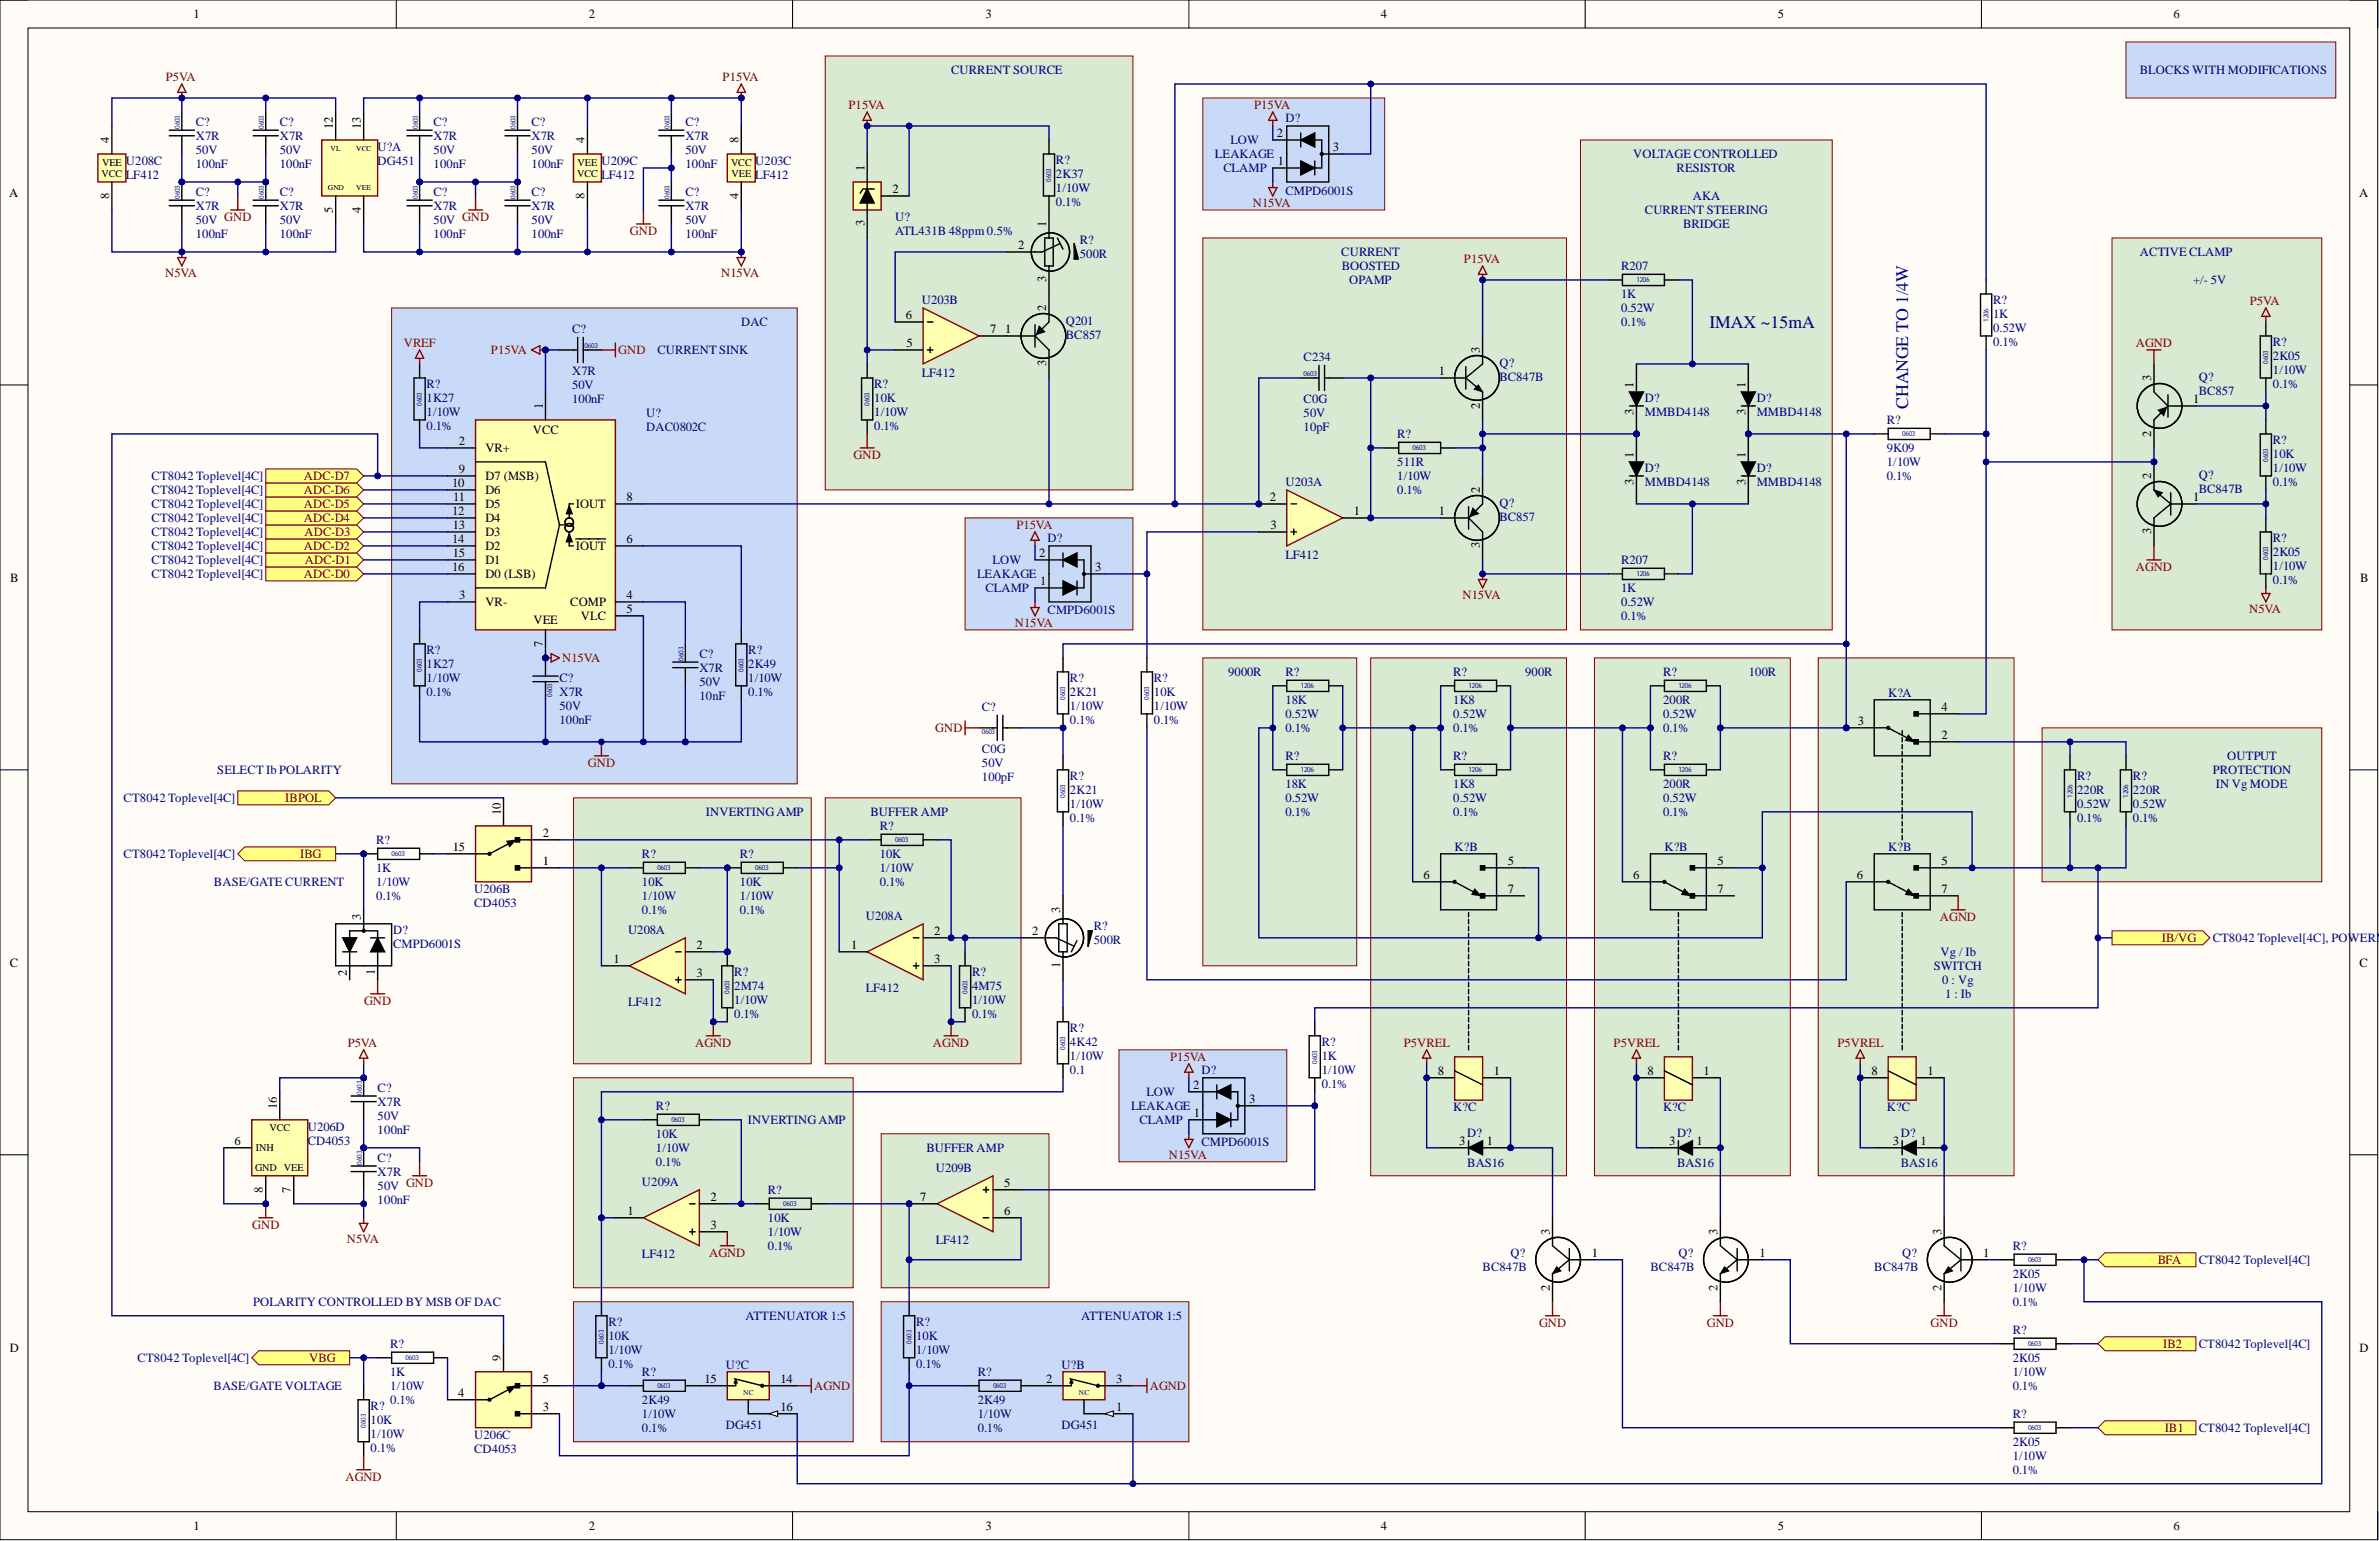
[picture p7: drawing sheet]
<svg xmlns="http://www.w3.org/2000/svg" width="431mm" height="279mm" viewBox="0 0 431 279" stroke-linecap="round" stroke-linejoin="round" font-family="sans-serif">
<defs><g id="words">
<g font-size="3.2" fill="#000080">
<text x="310.1" y="59.5">IMAX ~15mA</text>
<text x="346.1" y="74.1" transform="rotate(-90 346.1 74.1)">CHANGE TO 1/4W</text>
</g>
<g font-size="2.3">
<text x="35.1" y="3.3">1</text>
<text x="106.8" y="3.3">2</text>
<text x="178.7" y="3.3">3</text>
<text x="250.4" y="3.3">4</text>
<text x="322.4" y="3.3">5</text>
<text x="394.2" y="3.3">6</text>
<text x="60.4" y="23.4" transform="rotate(-90 60.4 23.4)">12</text>
<text x="65.4" y="23.4" transform="rotate(-90 65.4 23.4)">13</text>
<text x="19.8" y="25.9" transform="rotate(-90 19.8 25.9)">4</text>
<text x="106" y="25.9" transform="rotate(-90 106 25.9)">4</text>
<text x="133.9" y="25.9" transform="rotate(-90 133.9 25.9)">8</text>
<text x="231.6" y="24.9">2</text>
<text x="231.8" y="29.9">1</text>
<text x="241.7" y="27.4">3</text>
<text x="1.7" y="35.7">A</text>
<text x="156.8" y="31" transform="rotate(-90 156.8 31)">1</text>
<text x="161.8" y="35">2</text>
<text x="427.8" y="35.7">A</text>
<text x="19.8" y="36" transform="rotate(-90 19.8 36)">8</text>
<text x="60.4" y="38.6" transform="rotate(-90 60.4 38.6)">5</text>
<text x="65.4" y="38.7" transform="rotate(-90 65.4 38.7)">4</text>
<text x="106" y="36" transform="rotate(-90 106 36)">8</text>
<text x="133.9" y="36.1" transform="rotate(-90 133.9 36.1)">4</text>
<text x="156.8" y="41" transform="rotate(-90 156.8 41)">3</text>
<text x="189.7" y="41.1" transform="rotate(-90 189.7 41.1)">1</text>
<text x="184.7" y="45.2">2</text>
<text x="189.7" y="51.2" transform="rotate(-90 189.7 51.2)">3</text>
<text x="164.3" y="57.9">6</text>
<text x="189.7" y="56.3" transform="rotate(-90 189.7 56.3)">2</text>
<text x="164.4" y="62.9">5</text>
<text x="179.6" y="60.4">7</text>
<text x="182.3" y="60.4">1</text>
<text x="268.4" y="64" transform="rotate(-90 268.4 64)">3</text>
<text x="189.7" y="66.4" transform="rotate(-90 189.7 66.4)">3</text>
<text x="260.9" y="68">1</text>
<text x="296.3" y="70.3" transform="rotate(-90 296.3 70.3)">1</text>
<text x="316.6" y="70.3" transform="rotate(-90 316.6 70.3)">1</text>
<text x="390.1" y="69" transform="rotate(-90 390.1 69)">3</text>
<text x="98.4" y="74.1" transform="rotate(-90 98.4 74.1)">1</text>
<text x="268.4" y="74.1" transform="rotate(-90 268.4 74.1)">2</text>
<text x="296.3" y="75.3" transform="rotate(-90 296.3 75.3)">3</text>
<text x="316.6" y="75.3" transform="rotate(-90 316.6 75.3)">3</text>
<text x="397.7" y="73.1">1</text>
<text x="83.2" y="80.7">2</text>
<text x="88" y="82">VR+</text>
<text x="96.6" y="78.7">VCC</text>
<text x="296.3" y="83" transform="rotate(-90 296.3 83)">1</text>
<text x="316.6" y="83" transform="rotate(-90 316.6 83)">1</text>
<text x="390.1" y="79.2" transform="rotate(-90 390.1 79.2)">2</text>
<text x="82" y="88.3">10</text>
<text x="83.2" y="85.8">9</text>
<text x="88" y="87.1">D7 (MSB)</text>
<text x="88" y="89.6">D6</text>
<text x="268.4" y="89.3" transform="rotate(-90 268.4 89.3)">2</text>
<text x="296.3" y="88" transform="rotate(-90 296.3 88)">3</text>
<text x="316.6" y="88" transform="rotate(-90 316.6 88)">3</text>
<text x="390.1" y="86.8" transform="rotate(-90 390.1 86.8)">2</text>
<text x="82" y="93.4">12</text>
<text x="82.1" y="95.9">13</text>
<text x="82.2" y="90.9">11</text>
<text x="88" y="92.1">D5</text>
<text x="88" y="94.7">D4</text>
<text x="104.4" y="92.1">IOUT</text>
<text x="113.6" y="90.9">8</text>
<text x="230.3" y="90.9">2</text>
<text x="230.4" y="95.9">3</text>
<text x="245.5" y="93.4">1</text>
<text x="260.9" y="93.4">1</text>
<text x="397.7" y="90.9">1</text>
<text x="82" y="98.5">14</text>
<text x="82.1" y="101">15</text>
<text x="88" y="97.2">D3</text>
<text x="88" y="99.7">D2</text>
<text x="104.4" y="99.7">IOUT</text>
<text x="113.6" y="98.5">6</text>
<text x="188.5" y="101">2</text>
<text x="268.4" y="99.4" transform="rotate(-90 268.4 99.4)">3</text>
<text x="390.1" y="96.9" transform="rotate(-90 390.1 96.9)">3</text>
<text x="1.9" y="105.5">B</text>
<text x="82" y="103.5">16</text>
<text x="88" y="102.3">D1</text>
<text x="88" y="104.8">D0 (LSB)</text>
<text x="188.6" y="106.1">1</text>
<text x="198.6" y="103.5">3</text>
<text x="428" y="105.5">B</text>
<text x="83.3" y="108.6">3</text>
<text x="88" y="109.9">VR-</text>
<text x="96.7" y="113.2">VEE</text>
<text x="103.4" y="109.9">COMP</text>
<text x="105.4" y="112.4">VLC</text>
<text x="113.6" y="108.6">4</text>
<text x="113.6" y="111.2">5</text>
<text x="98.4" y="117.3" transform="rotate(-90 98.4 117.3)">7</text>
<text x="336.9" y="131.5">3</text>
<text x="352.1" y="128.9">4</text>
<text x="352.1" y="134">2</text>
<text x="90.8" y="147.7" transform="rotate(-90 90.8 147.7)">10</text>
<text x="82.1" y="154.3">15</text>
<text x="98.4" y="151.8">2</text>
<text x="98.4" y="156.8">1</text>
<text x="258.1" y="159.4">6</text>
<text x="273.4" y="156.8">5</text>
<text x="273.4" y="161.9">7</text>
<text x="296.2" y="159.4">6</text>
<text x="311.5" y="156.8">5</text>
<text x="311.5" y="161.9">7</text>
<text x="336.8" y="159.4">6</text>
<text x="352.1" y="156.8">5</text>
<text x="352.1" y="161.9">7</text>
<text x="65.4" y="166.7" transform="rotate(-90 65.4 166.7)">3</text>
<text x="192.3" y="165.5" transform="rotate(-90 192.3 165.5)">3</text>
<text x="126.3" y="172.1">2</text>
<text x="154.4" y="172.1">1</text>
<text x="169.4" y="169.5">2</text>
<text x="187.2" y="169.5">2</text>
<text x="1.8" y="175.3">C</text>
<text x="62.9" y="176.9" transform="rotate(-90 62.9 176.9)">2</text>
<text x="68" y="176.7" transform="rotate(-90 68 176.7)">1</text>
<text x="111.3" y="174.6">1</text>
<text x="126.3" y="177.1">3</text>
<text x="169.4" y="174.6">3</text>
<text x="192.3" y="175.5" transform="rotate(-90 192.3 175.5)">1</text>
<text x="427.9" y="175.3">C</text>
<text x="216.4" y="197.4">2</text>
<text x="260.8" y="194.9">8</text>
<text x="270.9" y="194.9">1</text>
<text x="298.8" y="194.9">8</text>
<text x="309" y="194.9">1</text>
<text x="339.4" y="194.9">8</text>
<text x="349.5" y="194.9">1</text>
<text x="50.2" y="201" transform="rotate(-90 50.2 201)">16</text>
<text x="216.5" y="202.5">1</text>
<text x="226.5" y="200">3</text>
<text x="42.5" y="207.6">6</text>
<text x="264.6" y="207.6">3</text>
<text x="269.6" y="207.6">1</text>
<text x="302.7" y="207.6">3</text>
<text x="307.7" y="207.6">1</text>
<text x="343.3" y="207.6">3</text>
<text x="348.3" y="207.6">1</text>
<text x="182.1" y="215.2">5</text>
<text x="47.7" y="216.2" transform="rotate(-90 47.7 216.2)">8</text>
<text x="52.8" y="216.2" transform="rotate(-90 52.8 216.2)">7</text>
<text x="113.8" y="220.3">1</text>
<text x="128.9" y="217.8">2</text>
<text x="166.9" y="217.8">7</text>
<text x="182.1" y="220.3">6</text>
<text x="128.9" y="222.8">3</text>
<text x="281.1" y="223.8" transform="rotate(-90 281.1 223.8)">3</text>
<text x="288.7" y="227.9">1</text>
<text x="311.5" y="223.8" transform="rotate(-90 311.5 223.8)">3</text>
<text x="319.1" y="227.9">1</text>
<text x="352.1" y="223.8" transform="rotate(-90 352.1 223.8)">3</text>
<text x="359.7" y="227.9">1</text>
<text x="281.1" y="234" transform="rotate(-90 281.1 234)">2</text>
<text x="311.5" y="234" transform="rotate(-90 311.5 234)">2</text>
<text x="352.1" y="234" transform="rotate(-90 352.1 234)">2</text>
<text x="1.8" y="245.1">D</text>
<text x="427.9" y="245.1">D</text>
<text x="90.8" y="246.7" transform="rotate(-90 90.8 246.7)">9</text>
<text x="98.4" y="250.7">5</text>
<text x="127.8" y="250.7">15</text>
<text x="141.5" y="250.7">14</text>
<text x="189.7" y="250.7">2</text>
<text x="202.4" y="250.7">3</text>
<text x="83.1" y="253.3">4</text>
<text x="98.4" y="255.8">3</text>
<text x="141.5" y="255.8">16</text>
<text x="202.4" y="255.8">1</text>
<text x="35.1" y="277.4">1</text>
<text x="106.8" y="277.4">2</text>
<text x="178.7" y="277.4">3</text>
<text x="250.4" y="277.4">4</text>
<text x="322.4" y="277.4">5</text>
<text x="394.2" y="277.4">6</text>
</g>
<g font-size="2.3" fill="#800000">
<text x="30.1" y="14.7">P5VA</text>
<text x="131.1" y="14.7">P15VA</text>
<text x="153.9" y="19.8">P15VA</text>
<text x="227.4" y="19.8">P15VA</text>
<text x="40.7" y="40.1">GND</text>
<text x="83.8" y="40.1">GND</text>
<text x="227.2" y="37.6">N15VA</text>
<text x="114.2" y="42.6">GND</text>
<text x="265.5" y="47.7">P15VA</text>
<text x="29.9" y="50.3">N5VA</text>
<text x="130.8" y="50.3">N15VA</text>
<text x="408.1" y="55.3">P5VA</text>
<text x="73.2" y="62.9">VREF</text>
<text x="89" y="64.2">P15VA</text>
<text x="112.1" y="64.2">GND</text>
<text x="387.3" y="62.9">AGND</text>
<text x="154.8" y="83.2">GND</text>
<text x="55.1" y="89.6">ADC-D6</text>
<text x="55.1" y="87.1">ADC-D7</text>
<text x="55.1" y="94.7">ADC-D4</text>
<text x="55.1" y="92.1">ADC-D5</text>
<text x="184.3" y="95.9">P15VA</text>
<text x="55.1" y="99.7">ADC-D2</text>
<text x="55.2" y="97.2">ADC-D3</text>
<text x="55.1" y="104.8">ADC-D0</text>
<text x="55.3" y="102.3">ADC-D1</text>
<text x="387.3" y="103.5">AGND</text>
<text x="184.1" y="113.7">N15VA</text>
<text x="265.2" y="108.6">N15VA</text>
<text x="407.9" y="111.2">N5VA</text>
<text x="102" y="120">N15VA</text>
<text x="169.6" y="132.7">GND</text>
<text x="106.6" y="139.1">GND</text>
<text x="51.7" y="145.4">IBPOL</text>
<text x="54.5" y="155.6">IBG</text>
<text x="351.8" y="167">AGND</text>
<text x="392.1" y="170.8">IB/VG</text>
<text x="66" y="182.2">GND</text>
<text x="63.1" y="189.8">P5VA</text>
<text x="126.1" y="189.8">AGND</text>
<text x="169.2" y="189.8">AGND</text>
<text x="254.6" y="189.8">P5VREL</text>
<text x="292.6" y="189.8">P5VREL</text>
<text x="333.2" y="189.8">P5VREL</text>
<text x="212.2" y="192.4">P15VA</text>
<text x="73.6" y="215.2">GND</text>
<text x="212" y="210.1">N15VA</text>
<text x="45.7" y="222.8">GND</text>
<text x="62.9" y="225.4">N5VA</text>
<text x="128.6" y="227.9">AGND</text>
<text x="391.3" y="229.2">BFA</text>
<text x="279.1" y="240.6">GND</text>
<text x="309.5" y="240.6">GND</text>
<text x="350.1" y="240.6">GND</text>
<text x="392.3" y="244.4">IB2</text>
<text x="56.1" y="246.9">VBG</text>
<text x="147.6" y="252">AGND</text>
<text x="208.5" y="252">AGND</text>
<text x="392.6" y="259.6">IB1</text>
<text x="62.7" y="268.5">AGND</text>
</g>
<g font-size="2.3" fill="#000080">
<text x="172.5" y="13.5">CURRENT SOURCE</text>
<text x="388.1" y="13.5">BLOCKS WITH MODIFICATIONS</text>
<text x="35.5" y="22.9">C?</text>
<text x="50.7" y="22.9">C?</text>
<text x="78.6" y="22.9">C?</text>
<text x="96.4" y="22.9">C?</text>
<text x="124.3" y="22.9">C?</text>
<text x="233.1" y="22.1">D?</text>
<text x="22.8" y="29.9">U208C</text>
<text x="35.5" y="25.5">X7R</text>
<text x="35.5" y="28">50V</text>
<text x="50.7" y="25.5">X7R</text>
<text x="50.7" y="28">50V</text>
<text x="68.5" y="27.4">U?A</text>
<text x="68.5" y="29.9">DG451</text>
<text x="78.6" y="25.5">X7R</text>
<text x="78.6" y="28">50V</text>
<text x="96.4" y="25.5">X7R</text>
<text x="96.4" y="28">50V</text>
<text x="109.1" y="29.9">U209C</text>
<text x="124.3" y="25.5">X7R</text>
<text x="124.3" y="28">50V</text>
<text x="137" y="29.9">U203C</text>
<text x="191.5" y="29.7">R?</text>
<text x="220.3" y="28.7">LEAKAGE</text>
<text x="223.1" y="26.1">LOW</text>
<text x="296.2" y="28.7">VOLTAGE CONTROLLED</text>
<text x="22.8" y="32.5">LF412</text>
<text x="35.5" y="35.6">C?</text>
<text x="35.5" y="30.5">100nF</text>
<text x="50.7" y="35.6">C?</text>
<text x="50.7" y="30.5">100nF</text>
<text x="78.6" y="35.6">C?</text>
<text x="78.6" y="30.5">100nF</text>
<text x="96.4" y="35.6">C?</text>
<text x="96.4" y="30.5">100nF</text>
<text x="109.1" y="32.5">LF412</text>
<text x="124.3" y="35.6">C?</text>
<text x="124.3" y="30.5">100nF</text>
<text x="137" y="32.5">LF412</text>
<text x="191.5" y="34.8">1/10W</text>
<text x="191.5" y="32.2">2K37</text>
<text x="221.9" y="31.2">CLAMP</text>
<text x="233.1" y="35.3">CMPD6001S</text>
<text x="304.1" y="31.2">RESISTOR</text>
<text x="35.5" y="38.2">X7R</text>
<text x="35.5" y="40.7">50V</text>
<text x="50.7" y="38.2">X7R</text>
<text x="50.7" y="40.7">50V</text>
<text x="78.6" y="38.2">X7R</text>
<text x="78.6" y="40.7">50V</text>
<text x="96.4" y="38.2">X7R</text>
<text x="96.4" y="40.7">50V</text>
<text x="124.3" y="38.2">X7R</text>
<text x="124.3" y="40.7">50V</text>
<text x="162.3" y="40.1">U?</text>
<text x="191.5" y="37.3">0.1%</text>
<text x="298.3" y="38.8">CURRENT STEERING</text>
<text x="305.2" y="41.4">BRIDGE</text>
<text x="307" y="36.3">AKA</text>
<text x="35.5" y="43.2">100nF</text>
<text x="50.7" y="43.2">100nF</text>
<text x="78.6" y="43.2">100nF</text>
<text x="96.4" y="43.2">100nF</text>
<text x="124.3" y="43.2">100nF</text>
<text x="162.3" y="42.6">ATL431B 48ppm 0.5%</text>
<text x="195.8" y="46.8">500R</text>
<text x="195.8" y="44.2">R?</text>
<text x="243.3" y="46.4">CURRENT</text>
<text x="388.1" y="46.4">ACTIVE CLAMP</text>
<text x="243.3" y="49">BOOSTED</text>
<text x="244.7" y="51.5">OPAMP</text>
<text x="294" y="49">R207</text>
<text x="397.7" y="51.5">+/- 5V</text>
<text x="134.4" y="59.1">DAC</text>
<text x="167.2" y="55.1">U203B</text>
<text x="193.3" y="58.9">Q201</text>
<text x="294" y="56.6">0.52W</text>
<text x="294" y="59.1">0.1%</text>
<text x="294" y="54.1">1K</text>
<text x="361.5" y="57.6">1K</text>
<text x="361.5" y="55.1">R?</text>
<text x="103.7" y="60.4">C?</text>
<text x="119.2" y="64.2">CURRENT SINK</text>
<text x="193.3" y="61.4">BC857</text>
<text x="236.4" y="65.5">C234</text>
<text x="361.5" y="60.1">0.52W</text>
<text x="361.5" y="62.7">0.1%</text>
<text x="412.2" y="65.2">2K05</text>
<text x="412.2" y="62.7">R?</text>
<text x="77.4" y="70.3">R?</text>
<text x="103.7" y="68">X7R</text>
<text x="103.7" y="70.6">50V</text>
<text x="158.5" y="70.3">R?</text>
<text x="167.2" y="68.3">LF412</text>
<text x="271.9" y="66.5">Q?</text>
<text x="271.9" y="69">BC847B</text>
<text x="398.7" y="69">Q?</text>
<text x="398.7" y="71.6">BC857</text>
<text x="412.2" y="67.8">1/10W</text>
<text x="412.2" y="70.3">0.1%</text>
<text x="77.4" y="75.4">1/10W</text>
<text x="77.4" y="77.9">0.1%</text>
<text x="77.4" y="72.8">1K27</text>
<text x="103.7" y="73.1">100nF</text>
<text x="117.2" y="75.6">U?</text>
<text x="158.5" y="75.4">1/10W</text>
<text x="158.5" y="77.9">0.1%</text>
<text x="158.5" y="72.8">10K</text>
<text x="236.4" y="73.1">C0G</text>
<text x="236.4" y="75.6">50V</text>
<text x="298.3" y="72.8">D?</text>
<text x="298.3" y="75.4">MMBD4148</text>
<text x="318.6" y="72.8">D?</text>
<text x="318.6" y="75.4">MMBD4148</text>
<text x="342.2" y="76.9">R?</text>
<text x="117.2" y="78.2">DAC0802C</text>
<text x="236.4" y="78.2">10pF</text>
<text x="253.4" y="79.4">R?</text>
<text x="342.2" y="82">9K09</text>
<text x="412.2" y="83">10K</text>
<text x="412.2" y="80.5">R?</text>
<text x="27.5" y="89.6">CT8042 Toplevel[4C]</text>
<text x="27.5" y="87.1">CT8042 Toplevel[4C]</text>
<text x="233.1" y="88.1">U203A</text>
<text x="253.4" y="87.1">1/10W</text>
<text x="253.4" y="89.6">0.1%</text>
<text x="253.4" y="84.5">511R</text>
<text x="298.3" y="85.5">D?</text>
<text x="298.3" y="88.1">MMBD4148</text>
<text x="318.6" y="85.5">D?</text>
<text x="318.6" y="88.1">MMBD4148</text>
<text x="342.2" y="84.5">1/10W</text>
<text x="342.2" y="87.1">0.1%</text>
<text x="398.7" y="86.8">Q?</text>
<text x="398.7" y="89.3">BC847B</text>
<text x="412.2" y="85.5">1/10W</text>
<text x="412.2" y="88.1">0.1%</text>
<text x="27.5" y="94.7">CT8042 Toplevel[4C]</text>
<text x="27.5" y="92.1">CT8042 Toplevel[4C]</text>
<text x="271.9" y="91.9">Q?</text>
<text x="271.9" y="94.4">BC857</text>
<text x="27.5" y="99.7">CT8042 Toplevel[4C]</text>
<text x="27.5" y="97.2">CT8042 Toplevel[4C]</text>
<text x="190" y="98.2">D?</text>
<text x="233.1" y="101.3">LF412</text>
<text x="412.2" y="100.8">2K05</text>
<text x="412.2" y="98.2">R?</text>
<text x="27.5" y="104.8">CT8042 Toplevel[4C]</text>
<text x="27.5" y="102.3">CT8042 Toplevel[4C]</text>
<text x="177.2" y="104.8">LEAKAGE</text>
<text x="178.7" y="107.4">CLAMP</text>
<text x="180" y="102.3">LOW</text>
<text x="294" y="107.4">1K</text>
<text x="294" y="102.3">R207</text>
<text x="412.2" y="103.3">1/10W</text>
<text x="412.2" y="105.8">0.1%</text>
<text x="190" y="111.4">CMPD6001S</text>
<text x="294" y="109.9">0.52W</text>
<text x="294" y="112.4">0.1%</text>
<text x="77.4" y="118.5">R?</text>
<text x="126.8" y="119.4">C?</text>
<text x="135.7" y="118.5">R?</text>
<text x="77.4" y="123.6">1/10W</text>
<text x="77.4" y="121.1">1K27</text>
<text x="101.5" y="123.6">C?</text>
<text x="126.8" y="121.9">X7R</text>
<text x="126.8" y="124.4">50V</text>
<text x="135.7" y="123.6">1/10W</text>
<text x="135.7" y="121.1">2K49</text>
<text x="194" y="123.6">R?</text>
<text x="209.3" y="123.6">R?</text>
<text x="222.7" y="122.6">9000R</text>
<text x="233.1" y="122.6">R?</text>
<text x="263.6" y="122.6">R?</text>
<text x="276.6" y="122.6">900R</text>
<text x="301.6" y="122.6">R?</text>
<text x="317.2" y="122.6">100R</text>
<text x="77.4" y="126.1">0.1%</text>
<text x="101.5" y="126.1">X7R</text>
<text x="101.5" y="128.7">50V</text>
<text x="101.5" y="131.2">100nF</text>
<text x="126.8" y="127">10nF</text>
<text x="135.7" y="126.1">0.1%</text>
<text x="178.1" y="128.9">C?</text>
<text x="194" y="128.7">1/10W</text>
<text x="194" y="131.2">0.1%</text>
<text x="194" y="126.1">2K21</text>
<text x="209.3" y="128.7">1/10W</text>
<text x="209.3" y="131.2">0.1%</text>
<text x="209.3" y="126.1">10K</text>
<text x="233.1" y="130.2">0.52W</text>
<text x="233.1" y="127.7">18K</text>
<text x="263.6" y="130.2">0.52W</text>
<text x="263.6" y="127.7">1K8</text>
<text x="301.6" y="130.2">0.52W</text>
<text x="301.6" y="127.7">200R</text>
<text x="342.4" y="126.4">K?A</text>
<text x="178.1" y="136.5">C0G</text>
<text x="233.1" y="132.7">0.1%</text>
<text x="233.1" y="137.8">R?</text>
<text x="263.6" y="132.7">0.1%</text>
<text x="263.6" y="137.8">R?</text>
<text x="301.6" y="137.8">R?</text>
<text x="301.6" y="132.7">0.1%</text>
<text x="403.9" y="137.8">OUTPUT</text>
<text x="39.4" y="140.3">SELECT Ib POLARITY</text>
<text x="178.1" y="139.1">50V</text>
<text x="178.1" y="141.6">100pF</text>
<text x="194" y="143.9">2K21</text>
<text x="194" y="141.4">R?</text>
<text x="233.1" y="142.9">18K</text>
<text x="263.6" y="142.9">1K8</text>
<text x="301.6" y="142.9">200R</text>
<text x="376.7" y="143.9">220R</text>
<text x="376.7" y="141.4">R?</text>
<text x="386.8" y="143.9">220R</text>
<text x="386.8" y="141.4">R?</text>
<text x="401.3" y="140.3">PROTECTION</text>
<text x="401.9" y="142.9">IN Vg MODE</text>
<text x="22.4" y="145.4">CT8042 Toplevel[4C]</text>
<text x="128" y="148">INVERTINGAMP</text>
<text x="157.9" y="148">BUFFER AMP</text>
<text x="194" y="146.4">1/10W</text>
<text x="194" y="149">0.1%</text>
<text x="233.1" y="145.4">0.52W</text>
<text x="233.1" y="148">0.1%</text>
<text x="263.6" y="145.4">0.52W</text>
<text x="263.6" y="148">0.1%</text>
<text x="301.6" y="145.4">0.52W</text>
<text x="301.6" y="148">0.1%</text>
<text x="376.7" y="146.4">0.52W</text>
<text x="376.7" y="149">0.1%</text>
<text x="386.8" y="146.4">0.52W</text>
<text x="386.8" y="149">0.1%</text>
<text x="22.4" y="155.6">CT8042 Toplevel[4C]</text>
<text x="68.2" y="153">R?</text>
<text x="116.4" y="155.6">R?</text>
<text x="134.2" y="155.6">R?</text>
<text x="159.6" y="155.6">10K</text>
<text x="159.6" y="150.5">R?</text>
<text x="263.8" y="154.3">K?B</text>
<text x="301.9" y="154.3">K?B</text>
<text x="342.4" y="154.3">K?B</text>
<text x="38.8" y="160.6">BASE/GATE CURRENT</text>
<text x="68.2" y="160.6">1/10W</text>
<text x="68.2" y="158.1">1K</text>
<text x="86" y="161.9">U206B</text>
<text x="116.4" y="160.6">10K</text>
<text x="134.2" y="160.6">10K</text>
<text x="159.6" y="158.1">1/10W</text>
<text x="159.6" y="160.6">0.1%</text>
<text x="68.2" y="163.2">0.1%</text>
<text x="86" y="164.5">CD4053</text>
<text x="116.4" y="163.2">1/10W</text>
<text x="116.4" y="165.7">0.1%</text>
<text x="134.2" y="163.2">1/10W</text>
<text x="134.2" y="165.7">0.1%</text>
<text x="157" y="166.7">U208A</text>
<text x="71.3" y="169.3">D?</text>
<text x="71.3" y="171.8">CMPD6001S</text>
<text x="113.9" y="169.3">U208A</text>
<text x="198.4" y="171.1">500R</text>
<text x="198.4" y="168.6">R?</text>
<text x="351.9" y="173.3">Vg / Ib</text>
<text x="401.3" y="170.8">CT8042 Toplevel[4C], POWERM</text>
<text x="133.2" y="179.4">2M74</text>
<text x="133.2" y="176.9">R?</text>
<text x="157" y="179.9">LF412</text>
<text x="176.3" y="179.4">4M75</text>
<text x="176.3" y="176.9">R?</text>
<text x="350.7" y="175.9">SWITCH</text>
<text x="352.2" y="178.4">0 : Vg</text>
<text x="113.9" y="182.5">LF412</text>
<text x="133.2" y="182">1/10W</text>
<text x="133.2" y="184.5">0.1%</text>
<text x="176.3" y="182">1/10W</text>
<text x="176.3" y="184.5">0.1%</text>
<text x="352.8" y="181">1 : Ib</text>
<text x="194" y="189.6">4K42</text>
<text x="194" y="187">R?</text>
<text x="239.7" y="189.6">R?</text>
<text x="194" y="192.1">1/10W</text>
<text x="194" y="194.7">0.1</text>
<text x="217.9" y="194.7">D?</text>
<text x="239.7" y="194.7">1/10W</text>
<text x="239.7" y="197.2">0.1%</text>
<text x="239.7" y="192.1">1K</text>
<text x="68.5" y="200.6">X7R</text>
<text x="68.5" y="203.1">50V</text>
<text x="68.5" y="198">C?</text>
<text x="119" y="201.3">R?</text>
<text x="135.6" y="203.8">INVERTINGAMP</text>
<text x="205.1" y="201.3">LEAKAGE</text>
<text x="206.6" y="203.8">CLAMP</text>
<text x="207.9" y="198.7">LOW</text>
<text x="263.6" y="201.5">K?C</text>
<text x="301.6" y="201.5">K?C</text>
<text x="342.2" y="201.5">K?C</text>
<text x="55.8" y="205.1">U206D</text>
<text x="55.8" y="207.6">CD4053</text>
<text x="68.5" y="205.7">100nF</text>
<text x="119" y="208.9">1/10W</text>
<text x="119" y="206.3">10K</text>
<text x="168" y="208.9">BUFFER AMP</text>
<text x="217.9" y="207.9">CMPD6001S</text>
<text x="266.1" y="206.1">D?</text>
<text x="304.1" y="206.1">D?</text>
<text x="344.7" y="206.1">D?</text>
<text x="68.5" y="213.3">X7R</text>
<text x="68.5" y="215.8">50V</text>
<text x="68.5" y="210.7">C?</text>
<text x="116.4" y="215">U209A</text>
<text x="119" y="211.4">0.1%</text>
<text x="169.7" y="212.4">U209B</text>
<text x="266.1" y="211.7">BAS16</text>
<text x="304.1" y="211.7">BAS16</text>
<text x="344.7" y="211.7">BAS16</text>
<text x="68.5" y="218.3">100nF</text>
<text x="139.3" y="221.6">10K</text>
<text x="139.3" y="216.5">R?</text>
<text x="139.3" y="224.1">1/10W</text>
<text x="139.3" y="226.6">0.1%</text>
<text x="169.7" y="225.6">LF412</text>
<text x="274" y="227.9">Q?</text>
<text x="304.4" y="227.9">Q?</text>
<text x="345" y="227.9">Q?</text>
<text x="365" y="226.6">R?</text>
<text x="116.4" y="228.2">LF412</text>
<text x="268.9" y="230.4">BC847B</text>
<text x="299.3" y="230.4">BC847B</text>
<text x="339.9" y="230.4">BC847B</text>
<text x="365" y="231.7">2K05</text>
<text x="398.7" y="229.2">CT8042 Toplevel[4C]</text>
<text x="45.9" y="236.8">POLARITY CONTROLLED BY MSB OF DAC</text>
<text x="135.2" y="239.3">ATTENUATOR 1:5</text>
<text x="196.1" y="239.3">ATTENUATOR 1:5</text>
<text x="365" y="234.2">1/10W</text>
<text x="365" y="236.8">0.1%</text>
<text x="70.8" y="244.4">R?</text>
<text x="110.3" y="245.4">1/10W</text>
<text x="110.3" y="242.9">10K</text>
<text x="110.3" y="240.3">R?</text>
<text x="166.1" y="245.4">1/10W</text>
<text x="166.1" y="242.9">10K</text>
<text x="166.1" y="240.3">R?</text>
<text x="365" y="241.9">R?</text>
<text x="398.7" y="244.4">CT8042 Toplevel[4C]</text>
<text x="24.9" y="246.9">CT8042 Toplevel[4C]</text>
<text x="70.8" y="249.5">1K</text>
<text x="110.3" y="248">0.1%</text>
<text x="116.4" y="249.5">R?</text>
<text x="131.6" y="248.2">U?C</text>
<text x="166.1" y="248">0.1%</text>
<text x="177.3" y="249.5">R?</text>
<text x="192.5" y="248.2">U?B</text>
<text x="365" y="249.5">1/10W</text>
<text x="365" y="246.9">2K05</text>
<text x="38.7" y="252">BASE/GATE VOLTAGE</text>
<text x="67.2" y="255.6">R?</text>
<text x="70.8" y="252">1/10W</text>
<text x="70.8" y="254.5">0.1%</text>
<text x="116.4" y="257.1">1/10W</text>
<text x="116.4" y="254.5">2K49</text>
<text x="177.3" y="257.1">1/10W</text>
<text x="177.3" y="254.5">2K49</text>
<text x="365" y="257.1">R?</text>
<text x="365" y="252">0.1%</text>
<text x="67.2" y="260.6">1/10W</text>
<text x="67.2" y="263.2">0.1%</text>
<text x="67.2" y="258.1">10K</text>
<text x="86" y="260.9">U206C</text>
<text x="86" y="263.4">CD4053</text>
<text x="116.4" y="259.6">0.1%</text>
<text x="131.6" y="259.1">DG451</text>
<text x="177.3" y="259.6">0.1%</text>
<text x="192.5" y="259.1">DG451</text>
<text x="365" y="262.2">2K05</text>
<text x="398.7" y="259.6">CT8042 Toplevel[4C]</text>
<text x="365" y="264.7">1/10W</text>
<text x="365" y="267.2">0.1%</text>
</g>
<g font-size="1.9">
<text x="18.4" y="32.1">VCC</text>
<text x="18.5" y="30">VEE</text>
<text x="104.7" y="32.1">VCC</text>
<text x="104.8" y="30">VEE</text>
<text x="132.6" y="30">VCC</text>
<text x="132.7" y="32.1">VEE</text>
<text x="46.4" y="208.7">INH</text>
<text x="48.9" y="205.1">VCC</text>
<text x="46.3" y="212.3">GND VEE</text>
</g>
<g font-size="1.4">
<text x="59.9" y="27.3">VL</text>
<text x="64.6" y="27.3">VCC</text>
<text x="59.4" y="34.4">GND</text>
<text x="64.6" y="34.4">VEE</text>
</g>
<g font-size="1.4" fill="#000080">
<text x="134.8" y="252.9">NC</text>
<text x="195.7" y="252.9">NC</text>
</g>
<g font-size="1.3" fill="#000080">
<text x="32.6" y="23.4" transform="rotate(-90 32.6 23.4)">0603</text>
<text x="47.9" y="23.4" transform="rotate(-90 47.9 23.4)">0603</text>
<text x="75.8" y="23.4" transform="rotate(-90 75.8 23.4)">0603</text>
<text x="93.5" y="23.4" transform="rotate(-90 93.5 23.4)">0603</text>
<text x="121.4" y="23.4" transform="rotate(-90 121.4 23.4)">0603</text>
<text x="190.7" y="33" transform="rotate(-90 190.7 33)">0603</text>
<text x="32.6" y="36" transform="rotate(-90 32.6 36)">0603</text>
<text x="47.9" y="36" transform="rotate(-90 47.9 36)">0603</text>
<text x="75.8" y="36" transform="rotate(-90 75.8 36)">0603</text>
<text x="93.5" y="36" transform="rotate(-90 93.5 36)">0603</text>
<text x="121.4" y="36" transform="rotate(-90 121.4 36)">0603</text>
<text x="296.8" y="51.2">1206</text>
<text x="360.6" y="58.4" transform="rotate(-90 360.6 58.4)">1206</text>
<text x="106" y="63.1">0603</text>
<text x="411.3" y="66" transform="rotate(-90 411.3 66)">0603</text>
<text x="236.4" y="68.2">0603</text>
<text x="76.5" y="73.6" transform="rotate(-90 76.5 73.6)">0603</text>
<text x="157.7" y="73.6" transform="rotate(-90 157.7 73.6)">0603</text>
<text x="256.2" y="81.6">0603</text>
<text x="345" y="79.1">0603</text>
<text x="411.3" y="83.8" transform="rotate(-90 411.3 83.8)">0603</text>
<text x="411.3" y="101.5" transform="rotate(-90 411.3 101.5)">0603</text>
<text x="296.8" y="104.5">1206</text>
<text x="124" y="119.8" transform="rotate(-90 124 119.8)">0603</text>
<text x="76.5" y="121.8" transform="rotate(-90 76.5 121.8)">0603</text>
<text x="134.9" y="121.8" transform="rotate(-90 134.9 121.8)">0603</text>
<text x="235.9" y="124.8">1206</text>
<text x="266.3" y="124.8">1206</text>
<text x="304.4" y="124.8">1206</text>
<text x="100.1" y="126.4" transform="rotate(-90 100.1 126.4)">0603</text>
<text x="193.2" y="126.9" transform="rotate(-90 193.2 126.9)">0603</text>
<text x="208.4" y="126.9" transform="rotate(-90 208.4 126.9)">0603</text>
<text x="178.1" y="133.2">0603</text>
<text x="235.9" y="140">1206</text>
<text x="266.3" y="140">1206</text>
<text x="304.4" y="140">1206</text>
<text x="193.2" y="144.7" transform="rotate(-90 193.2 144.7)">0603</text>
<text x="375.8" y="144.7" transform="rotate(-90 375.8 144.7)">1206</text>
<text x="386" y="144.7" transform="rotate(-90 386 144.7)">1206</text>
<text x="71" y="155.2">0603</text>
<text x="162.3" y="152.7">0603</text>
<text x="119.2" y="157.8">0603</text>
<text x="137" y="157.8">0603</text>
<text x="132.3" y="180.2" transform="rotate(-90 132.3 180.2)">0603</text>
<text x="175.4" y="180.2" transform="rotate(-90 175.4 180.2)">0603</text>
<text x="193.2" y="190.3" transform="rotate(-90 193.2 190.3)">0603</text>
<text x="238.9" y="192.9" transform="rotate(-90 238.9 192.9)">0603</text>
<text x="65.6" y="198.5" transform="rotate(-90 65.6 198.5)">0603</text>
<text x="121.8" y="203.5">0603</text>
<text x="65.6" y="211.2" transform="rotate(-90 65.6 211.2)">0603</text>
<text x="142" y="218.7">0603</text>
<text x="367.8" y="228.8">0603</text>
<text x="109.5" y="243.6" transform="rotate(-90 109.5 243.6)">0603</text>
<text x="165.3" y="243.6" transform="rotate(-90 165.3 243.6)">0603</text>
<text x="367.8" y="244.1">0603</text>
<text x="73.6" y="246.6">0603</text>
<text x="119.2" y="251.7">0603</text>
<text x="180.1" y="251.7">0603</text>
<text x="66.4" y="258.9" transform="rotate(-90 66.4 258.9)">0603</text>
<text x="367.8" y="259.3">0603</text>
</g>
</g></defs>
<path d="M0 0h431.2v279.2h-431.2z" fill-rule="evenodd" fill="#fffcf8"/>
<path d="M0 0h431.2v279.2h-431.2z" fill="none" stroke="#000" stroke-width=".18"/>
<path d="M5.1 5.1h421v269h-421z" fill-rule="evenodd" fill="#fffcf8"/>
<g fill="none" stroke="#000" stroke-width=".18">
<path d="M0 0h5.1M5.1 5.1h421v269h-421zM71.9 0v5.1M143.7 0v5.1M215.6 0v5.1M287.5 0v5.1M359.3 0v5.1M426.1 0h5.1v5.1M0 69.8h5.1M426.1 69.8h5.1M0 139.6h5.1M426.1 139.6h5.1"/>
<path d="M0 209.4h5.1M426.1 209.4h5.1M71.9 274.1v5.1M143.7 274.1v5.1M215.6 274.1v5.1M287.5 274.1v5.1M359.3 274.1v5.1M431.2 274.1v5.1"/>
</g>
<path d="M104 144.7h43.1v48.2h-43.1z" fill-rule="evenodd" fill="#d9ead3"/>
<path d="M104 144.7h43.1v48.2h-43.1z" fill="none" stroke="#800000" stroke-width=".18"/>
<path d="M149.7 144.7h35.5v48.2h-35.5z" fill-rule="evenodd" fill="#d9ead3"/>
<path d="M149.7 144.7h35.5v48.2h-35.5z" fill="none" stroke="#800000" stroke-width=".18"/>
<path d="M104 236h50.7v25.4h-50.7z" fill-rule="evenodd" fill="#c9daf8"/>
<path d="M104 236h50.7v25.4h-50.7z" fill="none" stroke="#800000" stroke-width=".18"/>
<path d="M159.8 236h55.8v25.4h-55.8z" fill-rule="evenodd" fill="#c9daf8"/>
<path d="M159.8 236h55.8v25.4h-55.8z" fill="none" stroke="#800000" stroke-width=".18"/>
<path d="M104 195.4h50.7v38.1h-50.7z" fill-rule="evenodd" fill="#d9ead3"/>
<path d="M104 195.4h50.7v38.1h-50.7z" fill="none" stroke="#800000" stroke-width=".18"/>
<path d="M159.8 205.6h30.4v27.9h-30.4z" fill-rule="evenodd" fill="#d9ead3"/>
<path d="M159.8 205.6h30.4v27.9h-30.4z" fill="none" stroke="#800000" stroke-width=".18"/>
<path d="M175 93.9h30.5v20.3h-30.5z" fill-rule="evenodd" fill="#c9daf8"/>
<path d="M175 93.9h30.5v20.3h-30.5z" fill="none" stroke="#800000" stroke-width=".18"/>
<path d="M218.1 17.8h33v20.3h-33z" fill-rule="evenodd" fill="#c9daf8"/>
<path d="M218.1 17.8h33v20.3h-33z" fill="none" stroke="#800000" stroke-width=".18"/>
<path d="M218.1 119.3h27.9v55.8h-27.9z" fill-rule="evenodd" fill="#d9ead3"/>
<path d="M218.1 119.3h27.9v55.8h-27.9z" fill="none" stroke="#800000" stroke-width=".18"/>
<path d="M248.6 119.3h35.5v93.9h-35.5z" fill-rule="evenodd" fill="#d9ead3"/>
<path d="M248.6 119.3h35.5v93.9h-35.5z" fill="none" stroke="#800000" stroke-width=".18"/>
<path d="M289.2 119.3h35.5v93.9h-35.5z" fill-rule="evenodd" fill="#d9ead3"/>
<path d="M289.2 119.3h35.5v93.9h-35.5z" fill="none" stroke="#800000" stroke-width=".18"/>
<path d="M329.8 119.3h35.5v93.9h-35.5z" fill-rule="evenodd" fill="#d9ead3"/>
<path d="M329.8 119.3h35.5v93.9h-35.5z" fill="none" stroke="#800000" stroke-width=".18"/>
<path d="M370.3 132h50.8v27.9h-50.8z" fill-rule="evenodd" fill="#d9ead3"/>
<path d="M370.3 132h50.8v27.9h-50.8z" fill="none" stroke="#800000" stroke-width=".18"/>
<path d="M218.1 43.1h66v71.1h-66z" fill-rule="evenodd" fill="#d9ead3"/>
<path d="M218.1 43.1h66v71.1h-66z" fill="none" stroke="#800000" stroke-width=".18"/>
<path d="M286.6 25.4h45.7v88.8h-45.7z" fill-rule="evenodd" fill="#d9ead3"/>
<path d="M286.6 25.4h45.7v88.8h-45.7z" fill="none" stroke="#800000" stroke-width=".18"/>
<path d="M149.7 10.2h55.8v78.6h-55.8z" fill-rule="evenodd" fill="#d9ead3"/>
<path d="M149.7 10.2h55.8v78.6h-55.8z" fill="none" stroke="#800000" stroke-width=".18"/>
<path d="M71 55.8h73.6v86.3h-73.6z" fill-rule="evenodd" fill="#c9daf8"/>
<path d="M71 55.8h73.6v86.3h-73.6z" fill="none" stroke="#800000" stroke-width=".18"/>
<path d="M383 43.1h38.1v71.1h-38.1z" fill-rule="evenodd" fill="#d9ead3"/>
<path d="M383 43.1h38.1v71.1h-38.1z" fill="none" stroke="#800000" stroke-width=".18"/>
<g fill="none" stroke="#000" stroke-width=".25">
<path d="M390.6 66v5.1l2.6 2.5M393.2 73.6l-2.6 2.5v5.1M393.2 73.6h5M393.2 71.6v4M261.3 124.4h2.5M261.3 139.6h2.5M263.8 123.3h7.6v2.1h-7.6zM263.8 138.6h7.6v2h-7.6zM271.4 124.4h2.6M271.4 139.6h2.6M294.2 159.9h7.7l4.3 2.3M299.3 154.8h10.2v10.2h-10.2z"/>
<path d="M306.5 157h.8v.7h-.8zM306.9 157.3h7.6M305.5 161.3l1 1.1-1.5-.2zM306.5 162h.8v.8h-.8zM306.9 162.4h7.6"/>
<circle cx="391.6" cy="73.6" r="4.1"/>
<circle cx="391.7" cy="73.6" r="4.1"/>
<circle cx="301.9" cy="159.9" r=".26"/>
</g>
<g fill="#000">
<path d="M391.4 74.4l1.5-.5-.5 1.5zM305.5 161.3l1 1.1-1.5-.2z"/>
<path d="M306.5 157h.8v.7h-.8z" fill-rule="evenodd"/>
<path d="M306.5 162h.8v.8h-.8z" fill-rule="evenodd"/>
</g>
<circle cx="301.9" cy="159.9" r=".26" fill="#000"/>
<path d="M391.4 74.4l1.5-.5-.5 1.5z" fill="none" stroke="#000" stroke-width=".18"/>
<circle cx="390.6" cy="83.8" r=".51" fill="#000080"/>
<circle cx="390.6" cy="83.8" r=".51" fill="none" stroke="#000080" stroke-width=".18"/>
<path d="M390.6 83.8v5M390.6 93.9v5.1M395.7 91.4h2.5" fill="none" stroke="#000" stroke-width=".25"/>
<circle cx="390.6" cy="83.8" r=".51" fill="#000080"/>
<circle cx="390.6" cy="83.8" r=".51" fill="none" stroke="#000080" stroke-width=".18"/>
<g fill="none" stroke="#000" stroke-width=".25">
<path d="M390.6 88.8l3.1 2.6M393.7 91.4h2M393.7 89.3v4.1M393.7 91.4l-3.1 2.5"/>
<circle cx="391.6" cy="91.4" r="4.1"/>
<circle cx="391.7" cy="91.4" r="4.1"/>
</g>
<path d="M390.6 88.8l1.6 .5-.8 .8z" fill="#000"/>
<path d="M390.6 88.8l1.6 .5-.8 .8z" fill="none" stroke="#000" stroke-width=".18"/>
<circle cx="258.7" cy="195.4" r=".51" fill="#000080"/>
<circle cx="258.7" cy="195.4" r=".51" fill="none" stroke="#000080" stroke-width=".18"/>
<path d="M268.9 195.4h5.1" fill="none" stroke="#000" stroke-width=".25"/>
<path d="M263.8 191.6h5.1v7.9h-5.1z" fill-rule="evenodd" fill="#ffffb0"/>
<path d="M263.8 191.6h5.1v7.9h-5.1z" fill="none" stroke="#800000" stroke-width=".25"/>
<path d="M258.7 195.4h5.1M263.8 194.1l5.1 2.6" fill="none" stroke="#000" stroke-width=".25"/>
<circle cx="258.7" cy="195.4" r=".51" fill="#000080"/>
<circle cx="258.7" cy="195.4" r=".51" fill="none" stroke="#000080" stroke-width=".18"/>
<g fill="none" stroke="#000" stroke-width=".25">
<path d="M281.6 220.8v5.1l3 2.5M284.6 228.4l-3 2.5v5.1M284.6 228.4h4.6M284.6 226.4v4"/>
<circle cx="282.6" cy="228.4" r="4.1"/>
</g>
<path d="M282.3 229.7l.8 .7-1.5 .5z" fill="#000"/>
<path d="M282.3 229.7l.8 .7-1.5 .5z" fill="none" stroke="#000" stroke-width=".18"/>
<circle cx="274" cy="208.1" r=".51" fill="#000080"/>
<circle cx="274" cy="208.1" r=".51" fill="none" stroke="#000080" stroke-width=".18"/>
<path d="M261.3 208.1h12.7" fill="none" stroke="#000" stroke-width=".25"/>
<circle cx="274" cy="208.1" r=".51" fill="#000080"/>
<circle cx="274" cy="208.1" r=".51" fill="none" stroke="#000080" stroke-width=".18"/>
<path d="M266.3 208.1l2.6-1.3v2.6z" fill="#000"/>
<path d="M266.3 208.1l2.6-1.3v2.6zM266.3 206.8v2.6M362.7 258.9h2.6M365.3 257.8h7.6v2.1h-7.6zM372.9 258.9h2.5" fill="none" stroke="#000" stroke-width=".25"/>
<path d="M280.3 238.6h2.5M281.6 236v2.6" fill="none" stroke="#800000" stroke-width=".25"/>
<circle cx="296.8" cy="195.4" r=".51" fill="#000080"/>
<circle cx="296.8" cy="195.4" r=".51" fill="none" stroke="#000080" stroke-width=".18"/>
<path d="M306.9 195.4h5.1" fill="none" stroke="#000" stroke-width=".25"/>
<path d="M301.9 191.6h5v7.9h-5z" fill-rule="evenodd" fill="#ffffb0"/>
<path d="M301.9 191.6h5v7.9h-5z" fill="none" stroke="#800000" stroke-width=".25"/>
<path d="M296.8 195.4h5.1M301.9 194.1l5 2.6" fill="none" stroke="#000" stroke-width=".25"/>
<circle cx="296.8" cy="195.4" r=".51" fill="#000080"/>
<circle cx="296.8" cy="195.4" r=".51" fill="none" stroke="#000080" stroke-width=".18"/>
<g fill="none" stroke="#000" stroke-width=".25">
<path d="M312 220.8v5.1l3 2.5M315 228.4l-3 2.5v5.1M315 228.4h4.6M315 226.4v4"/>
<circle cx="313" cy="228.4" r="4.1"/>
</g>
<path d="M312.8 229.7l.7 .7-1.5 .5z" fill="#000"/>
<path d="M312.8 229.7l.7 .7-1.5 .5z" fill="none" stroke="#000" stroke-width=".18"/>
<circle cx="312" cy="208.1" r=".51" fill="#000080"/>
<circle cx="312" cy="208.1" r=".51" fill="none" stroke="#000080" stroke-width=".18"/>
<path d="M299.3 208.1h12.7" fill="none" stroke="#000" stroke-width=".25"/>
<circle cx="312" cy="208.1" r=".51" fill="#000080"/>
<circle cx="312" cy="208.1" r=".51" fill="none" stroke="#000080" stroke-width=".18"/>
<path d="M304.4 208.1l2.5-1.3v2.6z" fill="#000"/>
<path d="M304.4 208.1l2.5-1.3v2.6zM304.4 206.8v2.6M362.7 243.6h2.6M365.3 242.6h7.6v2.1h-7.6zM372.9 243.6h2.5" fill="none" stroke="#000" stroke-width=".25"/>
<path d="M310.7 238.6h2.6M312 236v2.6" fill="none" stroke="#800000" stroke-width=".25"/>
<circle cx="337.4" cy="195.4" r=".51" fill="#000080"/>
<circle cx="337.4" cy="195.4" r=".51" fill="none" stroke="#000080" stroke-width=".18"/>
<path d="M347.5 195.4h5.1" fill="none" stroke="#000" stroke-width=".25"/>
<path d="M342.4 191.6h5.1v7.9h-5.1z" fill-rule="evenodd" fill="#ffffb0"/>
<path d="M342.4 191.6h5.1v7.9h-5.1z" fill="none" stroke="#800000" stroke-width=".25"/>
<path d="M337.4 195.4h5M342.4 194.1l5.1 2.6" fill="none" stroke="#000" stroke-width=".25"/>
<circle cx="337.4" cy="195.4" r=".51" fill="#000080"/>
<circle cx="337.4" cy="195.4" r=".51" fill="none" stroke="#000080" stroke-width=".18"/>
<g fill="none" stroke="#000" stroke-width=".25">
<path d="M352.6 220.8v5.1l3 2.5M355.6 228.4l-3 2.5v5.1M355.6 228.4h4.6M355.6 226.4v4"/>
<circle cx="353.6" cy="228.4" r="4.1"/>
</g>
<path d="M353.3 229.7l.8 .7-1.5 .5z" fill="#000"/>
<path d="M353.3 229.7l.8 .7-1.5 .5z" fill="none" stroke="#000" stroke-width=".18"/>
<circle cx="352.6" cy="208.1" r=".51" fill="#000080"/>
<circle cx="352.6" cy="208.1" r=".51" fill="none" stroke="#000080" stroke-width=".18"/>
<path d="M339.9 208.1h12.7" fill="none" stroke="#000" stroke-width=".25"/>
<circle cx="352.6" cy="208.1" r=".51" fill="#000080"/>
<circle cx="352.6" cy="208.1" r=".51" fill="none" stroke="#000080" stroke-width=".18"/>
<path d="M345 208.1l2.5-1.3v2.6z" fill="#000"/>
<g fill="none" stroke="#000" stroke-width=".25">
<path d="M410.9 58.4v2.5M409.9 78.7h2v7.6h-2zM409.9 60.9h2v7.6h-2zM410.9 68.5v2.6M410.9 76.1v2.6M409.9 96.4h2v7.7h-2zM410.9 86.3v2.5M410.9 93.9v2.5M410.9 104.1v2.5M345 208.1l2.5-1.3v2.6zM345 206.8v2.6M362.7 228.4h2.6"/>
<path d="M365.3 227.4h7.6v2h-7.6zM372.9 228.4h2.5"/>
</g>
<path d="M410.9 55.8l.8 1.6h-1.5zM410.9 57.4v1M389.4 63.4h2.5M390.6 63.4v2.6M390.6 99v2.5M389.4 101.5h2.5M410.2 107.6h1.5l-.8 1.5zM410.9 106.6v1M351.3 238.6h2.6M352.6 236v2.6" fill="none" stroke="#800000" stroke-width=".25"/>
<circle cx="334.8" cy="132" r=".51" fill="#000080"/>
<circle cx="334.8" cy="132" r=".51" fill="none" stroke="#000080" stroke-width=".18"/>
<path d="M334.8 132h5.1M350 129.4h5.1M350 134.5h5.1" fill="none" stroke="#000" stroke-width=".25"/>
<circle cx="334.8" cy="132" r=".51" fill="#000080"/>
<circle cx="334.8" cy="132" r=".51" fill="none" stroke="#000080" stroke-width=".18"/>
<g fill="none" stroke="#000" stroke-width=".25">
<path d="M230.8 25.4h5.1M233.4 22.8h7.6v10.2h-7.6zM235.9 25.4l2.5-1.3v2.5zM235.9 29.2l2.5 1.3-2.5 1.2zM235.9 24.1v2.5M238.4 25.4h1.3v5.1h-8.9M238.4 29.2v2.5M239.7 27.9h3.8M339.9 78.7h2.5M342.4 77.7h7.6v2h-7.6zM350 78.7h2.6M230.8 139.6h2.6"/>
<path d="M230.8 124.4h2.6M233.4 138.6h7.6v2h-7.6zM233.4 123.3h7.6v2.1h-7.6zM241 139.6h2.5M241 124.4h2.5M299.3 139.6h2.6M299.3 124.4h2.6M301.9 123.3h7.6v2.1h-7.6zM301.9 138.6h7.6v2h-7.6zM309.5 139.6h2.5M309.5 124.4h2.5M339.9 132h2.5l4.3 2.3"/>
<path d="M339.9 126.9h10.1v10.1h-10.1zM346.1 133.3l1 1.1-1.5-.2zM347.1 134.1h.8v.8h-.8zM347.1 129.1h.8v.7h-.8zM347.5 134.5h2.5M347.5 129.4h2.5M374.4 139.6h2v7.6h-2zM375.4 137v2.6M384.5 139.6h2.1v7.6h-2.1zM385.6 137v2.6M256.2 159.9h7.6l4.3 2.3M261.3 154.8h10.1v10.2h-10.1z"/>
<path d="M268.5 157h.8v.7h-.8zM268.9 157.3h7.6M334.8 159.9h7.6l4.3 2.3M339.9 154.8h10.1v10.2h-10.1zM347.1 157h.8v.7h-.8zM347.5 157.3h7.6M375.4 147.2v2.5M385.6 147.2v2.5M267.5 161.3l1 1.1-1.5-.2zM268.5 162h.8v.8h-.8zM268.9 162.4h7.6M346.1 161.3l1 1.1-1.5-.2z"/>
<path d="M347.1 162h.8v.8h-.8zM347.5 162.4h7.6"/>
<circle cx="239.7" cy="27.9" r=".26"/>
<circle cx="342.4" cy="132" r=".26"/>
<circle cx="263.8" cy="159.9" r=".26"/>
<circle cx="342.4" cy="159.9" r=".26"/>
</g>
<g fill="#000">
<path d="M235.9 29.2l2.5 1.3-2.5 1.2zM235.9 25.4l2.5-1.3v2.5zM346.1 133.3l1 1.1-1.5-.2zM267.5 161.3l1 1.1-1.5-.2zM346.1 161.3l1 1.1-1.5-.2z"/>
<path d="M347.1 134.1h.8v.8h-.8z" fill-rule="evenodd"/>
<path d="M347.1 129.1h.8v.7h-.8z" fill-rule="evenodd"/>
<path d="M268.5 157h.8v.7h-.8z" fill-rule="evenodd"/>
<path d="M347.1 157h.8v.7h-.8z" fill-rule="evenodd"/>
<path d="M268.5 162h.8v.8h-.8z" fill-rule="evenodd"/>
<path d="M347.1 162h.8v.8h-.8z" fill-rule="evenodd"/>
</g>
<g fill="#000">
<circle cx="239.7" cy="27.9" r=".26"/>
<circle cx="342.4" cy="132" r=".26"/>
<circle cx="263.8" cy="159.9" r=".26"/>
<circle cx="342.4" cy="159.9" r=".26"/>
</g>
<path d="M157.3 20.3l.7 1.5h-1.5zM157.3 21.8v1M353.9 165h2.5M355.1 162.4v2.6" fill="none" stroke="#800000" stroke-width=".25"/>
<circle cx="157.3" cy="22.8" r=".51" fill="#000080"/>
<circle cx="157.3" cy="22.8" r=".51" fill="none" stroke="#000080" stroke-width=".18"/>
<path d="M230.1 34h1.5l-.8 1.5zM230.8 33v1" fill="none" stroke="#800000" stroke-width=".25"/>
<circle cx="317.1" cy="78.7" r=".51" fill="#000080"/>
<circle cx="317.1" cy="78.7" r=".51" fill="none" stroke="#000080" stroke-width=".18"/>
<path d="M317.1 72.3v6.4" fill="none" stroke="#000" stroke-width=".25"/>
<circle cx="317.1" cy="78.7" r=".51" fill="#000080"/>
<circle cx="317.1" cy="78.7" r=".51" fill="none" stroke="#000080" stroke-width=".18"/>
<path d="M315.8 71.1h2.5l-1.2 2.5zM315.8 73.6h2.5M317.1 66v6.3" fill="none" stroke="#000" stroke-width=".25"/>
<path d="M315.8 71.1h2.5l-1.2 2.5z" fill="#000"/>
<circle cx="296.8" cy="78.7" r=".51" fill="#000080"/>
<circle cx="296.8" cy="78.7" r=".51" fill="none" stroke="#000080" stroke-width=".18"/>
<path d="M296.8 72.3v6.4" fill="none" stroke="#000" stroke-width=".25"/>
<circle cx="296.8" cy="78.7" r=".51" fill="#000080"/>
<circle cx="296.8" cy="78.7" r=".51" fill="none" stroke="#000080" stroke-width=".18"/>
<path d="M295.5 71.1h2.5l-1.2 2.5zM295.5 73.6h2.5M296.8 66v6.3" fill="none" stroke="#000" stroke-width=".25"/>
<path d="M295.5 71.1h2.5l-1.2 2.5z" fill="#000"/>
<circle cx="296.8" cy="78.7" r=".51" fill="#000080"/>
<circle cx="296.8" cy="78.7" r=".51" fill="none" stroke="#000080" stroke-width=".18"/>
<path d="M296.8 78.7v12.7" fill="none" stroke="#000" stroke-width=".25"/>
<circle cx="296.8" cy="78.7" r=".51" fill="#000080"/>
<circle cx="296.8" cy="78.7" r=".51" fill="none" stroke="#000080" stroke-width=".18"/>
<path d="M295.5 83.8h2.5l-1.2 2.5z" fill="#000"/>
<path d="M295.5 83.8h2.5l-1.2 2.5zM295.5 86.3h2.5" fill="none" stroke="#000" stroke-width=".25"/>
<circle cx="317.1" cy="78.7" r=".51" fill="#000080"/>
<circle cx="317.1" cy="78.7" r=".51" fill="none" stroke="#000080" stroke-width=".18"/>
<path d="M317.1 78.7v12.7" fill="none" stroke="#000" stroke-width=".25"/>
<circle cx="317.1" cy="78.7" r=".51" fill="#000080"/>
<circle cx="317.1" cy="78.7" r=".51" fill="none" stroke="#000080" stroke-width=".18"/>
<path d="M268.1 69.8l.8 1.3-1.5-.5zM267.1 92.1l1 1-1.5 .5zM315.8 83.8h2.5l-1.2 2.5zM192.8 105.3l2.5 1.3-2.5 1.3zM192.8 101.5l2.5-1.3v2.6z" fill="#000"/>
<g fill="none" stroke="#000" stroke-width=".25">
<path d="M235.9 68.5h3.3M239.2 66.2v4.6M240.2 68.5h3.3M240.2 66.2v4.6M261.3 68.5h4.5M265.8 68.5l3.1 2.6v5M265.8 66.5v4.1M268.9 60.9v5.1l-3.1 2.5M190.2 99h7.7v10.1h-7.7zM261.3 93.9h5M266.3 93.9l2.6 2.5v5.1M266.3 91.9v4"/>
<path d="M268.9 86.3v5.1l-2.6 2.5M315.8 83.8h2.5l-1.2 2.5zM315.8 86.3h2.5M187.7 101.5h5.1M192.8 101.5l2.5-1.3v2.6zM192.8 105.3l2.5 1.3-2.5 1.3zM192.8 100.2v2.6M195.3 101.5h1.3v5.1h-8.9M195.3 105.3v2.6M196.6 104.1h3.8M208 119.3v2.5M207 121.8h2v7.6h-2z"/>
<path d="M208 129.4v2.6"/>
<circle cx="267.9" cy="68.5" r="4.1"/>
<circle cx="267.9" cy="93.9" r="4.1"/>
<circle cx="196.6" cy="104.1" r=".26"/>
</g>
<path d="M268.1 69.8l.8 1.3-1.5-.5zM267.1 92.1l1 1-1.5 .5z" fill="none" stroke="#000" stroke-width=".18"/>
<circle cx="196.6" cy="104.1" r=".26" fill="#000"/>
<path d="M187.7 96.4l.8 1.6h-1.6zM187.7 98v1M186.9 110.1h1.6l-.8 1.6zM187.7 109.1v1" fill="none" stroke="#800000" stroke-width=".25"/>
<path d="M381.8 227.1h16.4v2.6h-16.4l-1.3-1.3z" fill-rule="evenodd" fill="#ffff80"/>
<path d="M381.8 227.1h16.4v2.6h-16.4l-1.3-1.3z" fill="none" stroke="#800000" stroke-width=".18"/>
<path d="M381.8 242.4h16.4v2.5h-16.4l-1.3-1.3z" fill-rule="evenodd" fill="#ffff80"/>
<path d="M381.8 242.4h16.4v2.5h-16.4l-1.3-1.3z" fill="none" stroke="#800000" stroke-width=".18"/>
<path d="M381.8 257.6h16.4v2.5h-16.4l-1.3-1.2z" fill-rule="evenodd" fill="#ffff80"/>
<path d="M381.8 257.6h16.4v2.5h-16.4l-1.3-1.2z" fill="none" stroke="#800000" stroke-width=".18"/>
<path d="M251.1 81.2h2.6M253.7 80.2h7.6v2h-7.6zM261.3 81.2h2.5" fill="none" stroke="#000" stroke-width=".25"/>
<circle cx="228.3" cy="91.4" r=".51" fill="#000080"/>
<circle cx="228.3" cy="91.4" r=".51" fill="none" stroke="#000080" stroke-width=".18"/>
<circle cx="248.6" cy="93.9" r=".51" fill="#000080"/>
<circle cx="248.6" cy="93.9" r=".51" fill="none" stroke="#000080" stroke-width=".18"/>
<path d="M233.4 88.8l10.1 5.1-10.1 5.1z" fill-rule="evenodd" fill="#ffffb0"/>
<path d="M233.4 88.8l10.1 5.1-10.1 5.1z" fill="none" stroke="#980000" stroke-width=".25"/>
<path d="M228.3 91.4h5.1" fill="none" stroke="#000" stroke-width=".25"/>
<circle cx="228.3" cy="91.4" r=".51" fill="#000080"/>
<circle cx="228.3" cy="91.4" r=".51" fill="none" stroke="#000080" stroke-width=".18"/>
<path d="M228.3 96.4h5.1M243.5 93.9h5.1" fill="none" stroke="#000" stroke-width=".25"/>
<circle cx="248.6" cy="93.9" r=".51" fill="#000080"/>
<circle cx="248.6" cy="93.9" r=".51" fill="none" stroke="#000080" stroke-width=".18"/>
<path d="M234.1 91.4h1M234.1 96.4h1M234.6 95.9v1" fill="none" stroke="#000" stroke-width=".25"/>
<path d="M268.9 48.2l.7 1.5h-1.5zM268.9 49.7v1.1" fill="none" stroke="#800000" stroke-width=".25"/>
<circle cx="268.9" cy="50.8" r=".51" fill="#000080"/>
<circle cx="268.9" cy="50.8" r=".51" fill="none" stroke="#000080" stroke-width=".18"/>
<path d="M268.1 105.1h1.5l-.7 1.5zM268.9 104.1v1" fill="none" stroke="#800000" stroke-width=".25"/>
<circle cx="268.9" cy="104.1" r=".51" fill="#000080"/>
<circle cx="268.9" cy="104.1" r=".51" fill="none" stroke="#000080" stroke-width=".18"/>
<path d="M167.4 55.8l10.2 5.1-10.2 5.1z" fill-rule="evenodd" fill="#ffffb0"/>
<path d="M167.4 55.8l10.2 5.1-10.2 5.1z" fill="none" stroke="#980000" stroke-width=".25"/>
<g fill="none" stroke="#000" stroke-width=".25">
<path d="M189.2 27.9h2.1v7.6h-2.1zM190.2 25.4v2.5M190.2 35.5v7.6M162.3 58.4h5.1M168.2 58.4h1M187.7 58.9v4M189.5 43.1h1.5v5.1h-1.5zM190.2 48.2v10.2l-2.5 2.5M191.8 43.1l1 2.1M192.3 44.2l-3.3 1.5h-6.4M194.8 44.2l.8 2.8h-.8zM194.8 44.2l.3 2.8v-1.6l.2 1.6v-.6"/>
<path d="M156.3 68.5h2v7.6h-2zM157.3 66v2.5M157.3 76.1v2.6M162.3 63.4h5.1M168.2 63.4h1M168.7 62.9v1.1M177.6 60.9h10.1M187.7 60.9l2.5 2.5v5.1"/>
<circle cx="190.5" cy="45.7" r="3.5"/>
<circle cx="189.2" cy="60.9" r="4.1"/>
</g>
<path d="M188.5 59.1l1 1-1.5 .6z" fill="#000"/>
<path d="M188.5 59.1l1 1-1.5 .6z" fill="none" stroke="#000" stroke-width=".18"/>
<path d="M157.3 78.7v2.5M156 81.2h2.5" fill="none" stroke="#800000" stroke-width=".25"/>
<path d="M154.7 33h5.1v5.1h-5.1z" fill-rule="evenodd" fill="#ffffb0"/>
<path d="M154.7 33h5.1v5.1h-5.1z" fill="none" stroke="#800000" stroke-width=".25"/>
<path d="M157.3 34.3l1.2 2.5h-2.5zM157.3 27.9v15.2M158.5 34.3h-2l-.5 .7M159.8 35.5h5.1" fill="none" stroke="#000" stroke-width=".25"/>
<path d="M157.3 34.3l1.2 2.5h-2.5z" fill="#000"/>
<circle cx="98.9" cy="119.3" r=".51" fill="#000080"/>
<circle cx="98.9" cy="119.3" r=".51" fill="none" stroke="#000080" stroke-width=".18"/>
<path d="M86.2 76.1h25.4v38.1h-25.4z" fill-rule="evenodd" fill="#ffffb0"/>
<path d="M86.2 76.1h25.4v38.1h-25.4z" fill="none" stroke="#800000" stroke-width=".25"/>
<path d="M98.9 114.2v5.1" fill="none" stroke="#000" stroke-width=".25"/>
<circle cx="98.9" cy="119.3" r=".51" fill="#000080"/>
<circle cx="98.9" cy="119.3" r=".51" fill="none" stroke="#000080" stroke-width=".18"/>
<g fill="none" stroke="#000" stroke-width=".25">
<path d="M98.9 71.1v5M81.2 91.4h5M81.2 86.3h5M81.2 88.8h5M81.2 93.9h5M81.2 96.4h5M81.2 99h5M81.2 81.2h5M86.2 83.8h12.7l2.6 11.4M101.5 95.2l-2.6 11.4h-12.7M101.5 95.2h1.2M103.2 91.7l.5 1.4h-1z"/>
<path d="M103.2 96.8l.5 1.4h-1zM103.2 96.4v2.6h.8M104 91.4h-.8v2.5M104.4 97.7h5.4M111.6 91.4h5.1M111.6 99h5.1M81.2 101.5h5M81.2 104.1h5M81.2 109.1h5M111.6 109.1h5.1M111.6 111.7h5.1"/>
<circle cx="103.2" cy="95.7" r=".76"/>
<circle cx="103.2" cy="94.7" r=".76"/>
</g>
<path d="M103.2 91.7l.5 1.4h-1zM103.2 96.8l.5 1.4h-1z" fill="#000"/>
<path d="M96.4 63.4l1.5-.7v1.5zM97.9 63.4h1" fill="none" stroke="#800000" stroke-width=".25"/>
<circle cx="98.9" cy="63.4" r=".51" fill="#000080"/>
<circle cx="98.9" cy="63.4" r=".51" fill="none" stroke="#000080" stroke-width=".18"/>
<path d="M98.9 119.3h1M99.9 118.5l1.6 .8-1.6 .7z" fill="none" stroke="#800000" stroke-width=".25"/>
<circle cx="98.9" cy="119.3" r=".51" fill="#000080"/>
<circle cx="98.9" cy="119.3" r=".51" fill="none" stroke="#000080" stroke-width=".18"/>
<g fill="none" stroke="#000" stroke-width=".25">
<path d="M75.1 68.5h2v7.6h-2zM76.1 66v2.5M76.1 76.1v2.6M101.5 63.4h3.3M104.8 61.2v4.5M105.8 63.4h3.3M105.8 61.2v4.5M75.1 116.7h2v7.7h-2zM76.1 114.2v2.5M124.3 116.7v3.3M133.4 116.7h2.1v7.7h-2.1zM134.4 114.2v2.5"/>
<path d="M76.1 124.4v2.5M122 121.1h4.6M122 120h4.6M124.3 121.1v3.3M134.4 124.4v2.5"/>
</g>
<path d="M131.9 27.9h5.1v5.1h-5.1z" fill-rule="evenodd" fill="#ffffb0"/>
<path d="M134.4 15.2l.8 1.6h-1.5zM134.4 16.8v1M131.9 27.9h5.1v5.1h-5.1z" fill="none" stroke="#800000" stroke-width=".25"/>
<path d="M134.4 22.8v5.1M134.4 33v5.1" fill="none" stroke="#000" stroke-width=".25"/>
<circle cx="134.4" cy="17.8" r=".51" fill="#000080"/>
<circle cx="134.4" cy="17.8" r=".51" fill="none" stroke="#000080" stroke-width=".18"/>
<path d="M133.7 46.7h1.5l-.8 1.5zM134.4 45.7v1" fill="none" stroke="#800000" stroke-width=".25"/>
<circle cx="134.4" cy="45.7" r=".51" fill="#000080"/>
<circle cx="134.4" cy="45.7" r=".51" fill="none" stroke="#000080" stroke-width=".18"/>
<path d="M116.7 38.1v2.5M115.4 40.6h2.6M109.1 63.4h2.5M111.6 62.2v2.5" fill="none" stroke="#800000" stroke-width=".25"/>
<path d="M119.5 37.3h4.5M119.5 36.3h4.5M119.5 24.6h4.5M119.5 23.6h4.5M121.8 20.3v3.3M121.8 24.6v3.3M121.8 33v3.3M121.8 37.3v3.3" fill="none" stroke="#000" stroke-width=".25"/>
<circle cx="98.9" cy="119.3" r=".51" fill="#000080"/>
<circle cx="98.9" cy="119.3" r=".51" fill="none" stroke="#000080" stroke-width=".18"/>
<path d="M98.9 119.3v2.5M98.9 124.4v2.5" fill="none" stroke="#000" stroke-width=".25"/>
<circle cx="98.9" cy="119.3" r=".51" fill="#000080"/>
<circle cx="98.9" cy="119.3" r=".51" fill="none" stroke="#000080" stroke-width=".18"/>
<path d="M96.6 122.6h4.6M96.6 123.6h4.6M98.9 121.8v.8M98.9 123.6v.8" fill="none" stroke="#000" stroke-width=".25"/>
<path d="M76.1 63.4l.8 1.6h-1.6zM76.1 65v1M107.8 137h2.5M109.1 134.5v2.5" fill="none" stroke="#800000" stroke-width=".25"/>
<circle cx="109.1" cy="134.5" r=".51" fill="#000080"/>
<circle cx="109.1" cy="134.5" r=".51" fill="none" stroke="#000080" stroke-width=".18"/>
<path d="M48.2 102.8h16.5l1.3 1.3-1.3 1.2h-16.5z" fill-rule="evenodd" fill="#ffff80"/>
<path d="M48.2 102.8h16.5l1.3 1.3-1.3 1.2h-16.5z" fill="none" stroke="#800000" stroke-width=".18"/>
<path d="M48.2 100.2h16.5l1.3 1.3-1.3 1.3h-16.5z" fill-rule="evenodd" fill="#ffff80"/>
<path d="M48.2 100.2h16.5l1.3 1.3-1.3 1.3h-16.5z" fill="none" stroke="#800000" stroke-width=".18"/>
<path d="M48.2 97.7h16.5l1.3 1.3-1.3 1.2h-16.5z" fill-rule="evenodd" fill="#ffff80"/>
<path d="M48.2 97.7h16.5l1.3 1.3-1.3 1.2h-16.5z" fill="none" stroke="#800000" stroke-width=".18"/>
<path d="M48.2 95.2h16.5l1.3 1.2-1.3 1.3h-16.5z" fill-rule="evenodd" fill="#ffff80"/>
<path d="M48.2 95.2h16.5l1.3 1.2-1.3 1.3h-16.5z" fill="none" stroke="#800000" stroke-width=".18"/>
<path d="M48.2 92.6h16.5l1.3 1.3-1.3 1.3h-16.5z" fill-rule="evenodd" fill="#ffff80"/>
<path d="M48.2 92.6h16.5l1.3 1.3-1.3 1.3h-16.5z" fill="none" stroke="#800000" stroke-width=".18"/>
<path d="M48.2 90.1h16.5l1.3 1.3-1.3 1.2h-16.5z" fill-rule="evenodd" fill="#ffff80"/>
<path d="M48.2 90.1h16.5l1.3 1.3-1.3 1.2h-16.5z" fill="none" stroke="#800000" stroke-width=".18"/>
<path d="M48.2 87.6h16.5l1.3 1.2-1.3 1.3h-16.5z" fill-rule="evenodd" fill="#ffff80"/>
<path d="M48.2 87.6h16.5l1.3 1.2-1.3 1.3h-16.5z" fill="none" stroke="#800000" stroke-width=".18"/>
<path d="M48.2 85h16.5l1.3 1.3-1.3 1.3h-16.5z" fill-rule="evenodd" fill="#ffff80"/>
<path d="M48.2 85h16.5l1.3 1.3-1.3 1.3h-16.5z" fill="none" stroke="#800000" stroke-width=".18"/>
<g fill="none" stroke="#000" stroke-width=".25">
<path d="M291.7 50.8h2.5M294.2 49.7h7.7v2.1h-7.7zM301.9 50.8h2.5M359.2 53.3h2v7.6h-2zM360.2 50.8v2.5M360.2 60.9v2.5M291.7 104.1h2.5M294.2 103h7.7v2.1h-7.7zM301.9 104.1h2.5M345 132.4v.8M345 133.7v.8M345 135v.8"/>
<path d="M345 136.3v.7M345 137.5v.8M345 138.8v.8M345 140.1v.8M345 141.3v.8M345 142.6v.8M345 143.9v.8M345 145.1v.8M345 146.4v.8M345 147.7v.8M345 148.9v.8M345 150.2v.8"/>
<path d="M345 151.5v.8M266.3 165.4v.8M266.3 166.7v.8M266.3 168v.8M266.3 169.2v.8M266.3 170.5v.8M266.3 171.8v.8M266.3 173.1v.7M266.3 174.3v.8M266.3 175.6v.8M266.3 176.9v.8M266.3 178.1v.8"/>
<path d="M266.3 179.4v.8M304.4 165.4v.8M304.4 166.7v.8M304.4 168v.8M304.4 169.2v.8M304.4 170.5v.8M304.4 171.8v.8M304.4 173.1v.7M304.4 174.3v.8M304.4 175.6v.8M304.4 176.9v.8M304.4 178.1v.8"/>
<path d="M304.4 179.4v.8M345 165.4v.8M345 166.7v.8M345 168v.8M345 169.2v.8M345 170.5v.8M345 171.8v.8M345 173.1v.7M345 174.3v.8M345 175.6v.8M345 176.9v.8M345 178.1v.8"/>
<path d="M345 179.4v.8M237.4 187.8h2.1v7.6h-2.1zM238.4 185.3v2.5M238.4 195.4v2.6M266.3 180.7v.8M266.3 181.9v.8M266.3 183.2v.8M266.3 184.5v.8M266.3 185.7v.8M266.3 187v.8M266.3 188.3v.8M266.3 189.5v.8"/>
<path d="M304.4 180.7v.8M304.4 181.9v.8M304.4 183.2v.8M304.4 184.5v.8M304.4 185.7v.8M304.4 187v.8M304.4 188.3v.8M304.4 189.5v.8M345 180.7v.8M345 181.9v.8M345 183.2v.8M345 184.5v.8"/>
<path d="M345 185.7v.8M345 187v.8M345 188.3v.8M345 189.5v.8"/>
</g>
<circle cx="164.9" cy="218.3" r=".51" fill="#000080"/>
<circle cx="164.9" cy="218.3" r=".51" fill="none" stroke="#000080" stroke-width=".18"/>
<path d="M170 218.3l10.1-5.1v10.1z" fill-rule="evenodd" fill="#ffffb0"/>
<path d="M170 218.3l10.1-5.1v10.1z" fill="none" stroke="#980000" stroke-width=".25"/>
<path d="M164.9 218.3h5.1M180.1 215.7h5.1M180.1 220.8h5.1" fill="none" stroke="#000" stroke-width=".25"/>
<circle cx="164.9" cy="218.3" r=".51" fill="#000080"/>
<circle cx="164.9" cy="218.3" r=".51" fill="none" stroke="#000080" stroke-width=".18"/>
<path d="M137 218.3h2.5M139.5 217.2h7.6v2.1h-7.6zM147.1 218.3h2.6M178.3 215.7h1M178.8 215.2v1M163.9 238.6h2v7.6h-2zM164.9 236v2.6M178.3 220.8h1M164.9 246.2v2.5M175 251.3h2.6M177.6 250.2h7.6v2.1h-7.6zM185.2 251.3h2.5" fill="none" stroke="#000" stroke-width=".25"/>
<path d="M104 27.9h5.1v5.1h-5.1z" fill-rule="evenodd" fill="#ffffb0"/>
<path d="M104 27.9h5.1v5.1h-5.1z" fill="none" stroke="#800000" stroke-width=".25"/>
<path d="M106.5 22.8v5.1M106.5 33v5.1" fill="none" stroke="#000" stroke-width=".25"/>
<path d="M116.7 220.8l10.1-5.1v10.2z" fill-rule="evenodd" fill="#ffffb0"/>
<path d="M116.7 220.8l10.1-5.1v10.2z" fill="none" stroke="#980000" stroke-width=".25"/>
<g fill="none" stroke="#000" stroke-width=".25">
<path d="M116.7 203h2.5M119.2 202h7.6v2h-7.6zM125.1 218.3h1M126.8 218.3h5.1M126.8 203h2.6M108.1 238.6h2v7.6h-2zM109.1 236v2.6M111.6 220.8h5.1M125.1 223.3h1M125.6 222.8v1M126.8 223.3h5.1M109.1 246.2v2.5"/>
<path d="M114.1 251.3h2.6M116.7 250.2h7.6v2.1h-7.6zM124.3 251.3h2.5"/>
</g>
<path d="M258.7 190.3l.8 1.6h-1.5zM258.7 191.9v1M296.8 190.3l.7 1.6h-1.5zM296.8 191.9v1M337.4 190.3l.7 1.6h-1.5zM337.4 191.9v1" fill="none" stroke="#800000" stroke-width=".25"/>
<path d="M58.3 25.4h10.2v10.1h-10.2z" fill-rule="evenodd" fill="#ffffb0"/>
<path d="M58.3 25.4h10.2v10.1h-10.2z" fill="none" stroke="#800000" stroke-width=".25"/>
<path d="M60.9 20.3v5.1M60.9 35.5v5.1M66 20.3v5.1M66 35.5v5.1M200.4 256.3h5.1" fill="none" stroke="#000" stroke-width=".25"/>
<path d="M200.4 256.3l1.5-.5v1z" fill="#f8fcff"/>
<path d="M200.4 256.3l1.5-.5v1z" fill="none" stroke="#000" stroke-width=".18"/>
<path d="M187.7 251.3h5.1M200.4 251.3h5.1" fill="none" stroke="#000" stroke-width=".25"/>
<path d="M192.8 248.7h7.6v5.1h-7.6z" fill-rule="evenodd" fill="#ffffb0"/>
<path d="M192.8 248.7h7.6v5.1h-7.6z" fill="none" stroke="#800000" stroke-width=".25"/>
<g fill="none" stroke="#000" stroke-width=".25">
<path d="M139.5 256.3h5.1M194 250l5.1 1.3h1.3M194.3 250.2v1.1h-1.5M194.3 250.2l.3 .5h-.6zM196.6 253.8v2.5h3.8"/>
<circle cx="199.1" cy="251.3" r=".26"/>
</g>
<circle cx="199.1" cy="251.3" r=".26" fill="#000"/>
<path d="M139.5 256.3l1.5-.5v1z" fill="#f8fcff"/>
<path d="M139.5 256.3l1.5-.5v1z" fill="none" stroke="#000" stroke-width=".18"/>
<path d="M126.8 251.3h5.1M139.5 251.3h5.1" fill="none" stroke="#000" stroke-width=".25"/>
<path d="M131.9 248.7h7.6v5.1h-7.6z" fill-rule="evenodd" fill="#ffffb0"/>
<path d="M131.9 248.7h7.6v5.1h-7.6zM144.6 251.3h2.5M147.1 250v2.5M205.5 251.3h2.5M208 250v2.5" fill="none" stroke="#800000" stroke-width=".25"/>
<g fill="none" stroke="#000" stroke-width=".25">
<path d="M81.2 253.8h5M91.3 243.6v5.1M96.4 251.3h5.1M96.4 256.3h5.1M133.2 250l5 1.3h1.3M133.4 250.2v1.1h-1.5M133.4 250.2l.3 .5h-.5zM135.7 253.8v2.5h3.8"/>
<circle cx="138.2" cy="251.3" r=".26"/>
</g>
<circle cx="138.2" cy="251.3" r=".26" fill="#000"/>
<path d="M86.2 248.7h10.2v10.2h-10.2z" fill-rule="evenodd" fill="#ffffb0"/>
<path d="M130.6 225.9h2.6M131.9 223.3v2.6M86.2 248.7h10.2v10.2h-10.2zM64.7 266.5h2.5M66 263.9v2.6" fill="none" stroke="#800000" stroke-width=".25"/>
<g fill="none" stroke="#000" stroke-width=".25">
<path d="M64.9 253.8h2.1v7.6h-2.1zM66 251.3v2.5M68.5 246.2h2.5M71 245.2h7.6v2h-7.6zM78.6 246.2h2.6M92 251.5l1.4-.2-1 1.1zM93.1 251.5l-4.3 2.3h-2.6M93.5 250.9h.7v.7h-.7zM93.5 255.9h.7v.8h-.7zM93.9 251.3h2.5M93.9 256.3h2.5M66 261.4v2.5"/>
<circle cx="88.8" cy="253.8" r=".26"/>
</g>
<g fill="#000">
<path d="M92 251.5l1.4-.2-1 1.1z"/>
<path d="M93.5 250.9h.7v.7h-.7z" fill-rule="evenodd"/>
<path d="M93.5 255.9h.7v.8h-.7z" fill-rule="evenodd"/>
</g>
<circle cx="88.8" cy="253.8" r=".26" fill="#000"/>
<path d="M46.9 244.9h16.5v2.5h-16.5l-1.2-1.2z" fill-rule="evenodd" fill="#ffff80"/>
<path d="M46.9 244.9h16.5v2.5h-16.5l-1.2-1.2z" fill="none" stroke="#800000" stroke-width=".18"/>
<path d="M44.4 153.5h16.5v2.6h-16.5l-1.3-1.3z" fill-rule="evenodd" fill="#ffff80"/>
<path d="M44.4 153.5h16.5v2.6h-16.5l-1.3-1.3z" fill="none" stroke="#800000" stroke-width=".18"/>
<circle cx="131.9" cy="157.3" r=".51" fill="#000080"/>
<circle cx="131.9" cy="157.3" r=".51" fill="none" stroke="#000080" stroke-width=".18"/>
<path d="M131.9 157.3h2.5M142 157.3h2.6" fill="none" stroke="#000" stroke-width=".25"/>
<circle cx="131.9" cy="157.3" r=".51" fill="#000080"/>
<circle cx="131.9" cy="157.3" r=".51" fill="none" stroke="#000080" stroke-width=".18"/>
<path d="M134.4 156.3h7.6v2.1h-7.6z" fill="none" stroke="#000" stroke-width=".25"/>
<path d="M114.1 175.1l10.2-5.1v10.2z" fill-rule="evenodd" fill="#ffffb0"/>
<path d="M114.1 175.1l10.2-5.1v10.2z" fill="none" stroke="#980000" stroke-width=".25"/>
<path d="M114.1 157.3h2.6M116.7 156.3h7.6v2.1h-7.6zM124.3 157.3h2.5M109.1 175.1h5M122.5 172.6h1M122.5 177.7h1M123 177.1v1.1M124.3 172.6h5.1M124.3 177.7h5.1" fill="none" stroke="#000" stroke-width=".25"/>
<path d="M128.1 187.8h2.5M129.4 185.3v2.5" fill="none" stroke="#800000" stroke-width=".25"/>
<circle cx="129.4" cy="185.3" r=".51" fill="#000080"/>
<circle cx="129.4" cy="185.3" r=".51" fill="none" stroke="#000080" stroke-width=".18"/>
<circle cx="172.5" cy="170" r=".51" fill="#000080"/>
<circle cx="172.5" cy="170" r=".51" fill="none" stroke="#000080" stroke-width=".18"/>
<path d="M157.3 172.6l10.1-5.1v10.2z" fill-rule="evenodd" fill="#ffffb0"/>
<path d="M157.3 172.6l10.1-5.1v10.2z" fill="none" stroke="#980000" stroke-width=".25"/>
<path d="M167.4 170h5.1" fill="none" stroke="#000" stroke-width=".25"/>
<circle cx="172.5" cy="170" r=".51" fill="#000080"/>
<circle cx="172.5" cy="170" r=".51" fill="none" stroke="#000080" stroke-width=".18"/>
<path d="M157.3 152.3h2.5M159.8 151.3h7.6v2h-7.6zM167.4 152.3h2.6M152.2 172.6h5.1M165.6 175.1h1.1M165.6 170h1.1M166.1 174.6v1M167.4 175.1h5.1" fill="none" stroke="#000" stroke-width=".25"/>
<path d="M171.2 187.8h2.6M172.5 185.3v2.5" fill="none" stroke="#800000" stroke-width=".25"/>
<circle cx="172.5" cy="185.3" r=".51" fill="#000080"/>
<circle cx="172.5" cy="185.3" r=".51" fill="none" stroke="#000080" stroke-width=".18"/>
<path d="M81.2 154.8h5M91.3 144.7v5M96.4 157.3h5.1M96.4 152.3h5.1" fill="none" stroke="#000" stroke-width=".25"/>
<path d="M86.2 149.7h10.2v10.2h-10.2z" fill-rule="evenodd" fill="#ffffb0"/>
<path d="M86.2 149.7h10.2v10.2h-10.2z" fill="none" stroke="#800000" stroke-width=".25"/>
<g fill="none" stroke="#000" stroke-width=".25">
<path d="M191.8 139.6h2v7.6h-2zM192.8 137v2.6M92 152.6l1.4-.2-1 1.1zM93.1 152.5l-4.3 2.3h-2.6M93.5 151.9h.7v.8h-.7zM93.5 157h.7v.7h-.7zM93.9 152.3h2.5M93.9 157.3h2.5M192.8 147.2v2.5M191.8 185.3h2v7.6h-2zM192.8 182.7v2.6M192.8 192.9v2.5"/>
<circle cx="88.8" cy="154.8" r=".25"/>
</g>
<g fill="#000">
<path d="M92 152.6l1.4-.2-1 1.1z"/>
<path d="M93.5 151.9h.7v.8h-.7z" fill-rule="evenodd"/>
<path d="M93.5 157h.7v.7h-.7z" fill-rule="evenodd"/>
</g>
<circle cx="88.8" cy="154.8" r=".25" fill="#000"/>
<circle cx="192.8" cy="132" r=".51" fill="#000080"/>
<circle cx="192.8" cy="132" r=".51" fill="none" stroke="#000080" stroke-width=".18"/>
<path d="M192.8 119.3v2.5M192.8 129.4v2.6" fill="none" stroke="#000" stroke-width=".25"/>
<circle cx="192.8" cy="132" r=".51" fill="#000080"/>
<circle cx="192.8" cy="132" r=".51" fill="none" stroke="#000080" stroke-width=".18"/>
<g fill="none" stroke="#000" stroke-width=".25">
<path d="M177.6 132h3.3M180.9 129.7v4.6M181.9 132h3.3M181.9 129.7v4.6M191.8 121.8h2v7.6h-2zM185.2 170h6.3l3.3 1.6M192 167.5h1.5v5.1h-1.5zM192.8 162.4v5.1M192.8 172.6v5.1M195.3 170.5l-1 2.1M197.3 168.8h.8l-.8 2.8zM197.9 169.3v-.5l-.3 1.5v-1.5l-.3 2.8"/>
<circle cx="193" cy="170" r="3.5"/>
</g>
<path d="M175 130.7v2.5M175 132h2.6" fill="none" stroke="#800000" stroke-width=".25"/>
<path d="M43.1 143.4h16.5l1.3 1.3-1.3 1.2h-16.5z" fill-rule="evenodd" fill="#ffff80"/>
<path d="M43.1 143.4h16.5l1.3 1.3-1.3 1.2h-16.5z" fill="none" stroke="#800000" stroke-width=".18"/>
<circle cx="66" cy="154.8" r=".51" fill="#000080"/>
<circle cx="66" cy="154.8" r=".51" fill="none" stroke="#000080" stroke-width=".18"/>
<path d="M66 154.8h2.5" fill="none" stroke="#000" stroke-width=".25"/>
<circle cx="66" cy="154.8" r=".51" fill="#000080"/>
<circle cx="66" cy="154.8" r=".51" fill="none" stroke="#000080" stroke-width=".18"/>
<g fill="none" stroke="#000" stroke-width=".25">
<path d="M68.5 153.8h7.6v2h-7.6zM76.1 154.8h2.5M60.9 167.5h10.1v7.6h-10.1zM62.1 170h2.6l-1.3 2.6zM62.1 172.6h2.6M63.4 170v-1.2h5.1v8.9M63.4 172.6v5.1M66 165v3.8M67.2 170h2.6M68.5 170l1.3 2.6h-2.6z"/>
<circle cx="66" cy="168.8" r=".25"/>
</g>
<path d="M68.5 177.7v2.5M67.2 180.2h2.6" fill="none" stroke="#800000" stroke-width=".25"/>
<path d="M62.1 170h2.6l-1.3 2.6zM68.5 170l1.3 2.6h-2.6z" fill="#000"/>
<circle cx="66" cy="168.8" r=".25" fill="#000"/>
<path d="M17.8 27.9h5v5.1h-5z" fill-rule="evenodd" fill="#ffffb0"/>
<path d="M17.8 27.9h5v5.1h-5z" fill="none" stroke="#800000" stroke-width=".25"/>
<path d="M20.3 22.8v5.1M20.3 33v5.1" fill="none" stroke="#000" stroke-width=".25"/>
<circle cx="93.9" cy="33" r=".51" fill="#000080"/>
<circle cx="93.9" cy="33" r=".51" fill="none" stroke="#000080" stroke-width=".18"/>
<path d="M93.9 33v2.5" fill="none" stroke="#000" stroke-width=".25"/>
<circle cx="93.9" cy="33" r=".51" fill="#000080"/>
<circle cx="93.9" cy="33" r=".51" fill="none" stroke="#000080" stroke-width=".18"/>
<path d="M91.6 37.3h4.5M91.6 36.3h4.5M91.6 24.6h4.5M91.6 23.6h4.5M93.9 20.3v3.3M93.9 24.6v3.3M93.9 35.5v.8M93.9 37.3v3.3" fill="none" stroke="#000" stroke-width=".25"/>
<path d="M85 38.1h2.5M86.2 35.5v2.6" fill="none" stroke="#800000" stroke-width=".25"/>
<circle cx="33" cy="33" r=".51" fill="#000080"/>
<circle cx="33" cy="33" r=".51" fill="none" stroke="#000080" stroke-width=".18"/>
<path d="M33 33v2.5" fill="none" stroke="#000" stroke-width=".25"/>
<circle cx="33" cy="33" r=".51" fill="#000080"/>
<circle cx="33" cy="33" r=".51" fill="none" stroke="#000080" stroke-width=".18"/>
<path d="M30.7 37.3h4.6M30.7 36.3h4.6M30.7 24.6h4.6M30.7 23.6h4.6M33 20.3v3.3M33 24.6v3.3M33 35.5v.8M33 37.3v3.3" fill="none" stroke="#000" stroke-width=".25"/>
<path d="M33 15.2l.7 1.6h-1.5zM33 16.8v1M41.9 38.1h2.5M43.1 35.5v2.6M230.8 20.3l.8 1.5h-1.5zM230.8 21.8v1" fill="none" stroke="#800000" stroke-width=".25"/>
<circle cx="33" cy="17.8" r=".51" fill="#000080"/>
<circle cx="33" cy="17.8" r=".51" fill="none" stroke="#000080" stroke-width=".18"/>
<path d="M32.2 46.7h1.5l-.7 1.5zM33 45.7v1" fill="none" stroke="#800000" stroke-width=".25"/>
<circle cx="33" cy="45.7" r=".51" fill="#000080"/>
<circle cx="33" cy="45.7" r=".51" fill="none" stroke="#000080" stroke-width=".18"/>
<path d="M383 168.8h16.5l1.3 1.2-1.3 1.3h-16.5z" fill-rule="evenodd" fill="#ffff80"/>
<path d="M383 168.8h16.5l1.3 1.2-1.3 1.3h-16.5z" fill="none" stroke="#800000" stroke-width=".18"/>
<circle cx="76.1" cy="33" r=".51" fill="#000080"/>
<circle cx="76.1" cy="33" r=".51" fill="none" stroke="#000080" stroke-width=".18"/>
<path d="M76.1 33v2.5" fill="none" stroke="#000" stroke-width=".25"/>
<circle cx="76.1" cy="33" r=".51" fill="#000080"/>
<circle cx="76.1" cy="33" r=".51" fill="none" stroke="#000080" stroke-width=".18"/>
<path d="M73.8 37.3h4.6M73.8 36.3h4.6M73.8 24.6h4.6M73.8 23.6h4.6M76.1 20.3v3.3M76.1 24.6v3.3M76.1 35.5v.8M76.1 37.3v3.3" fill="none" stroke="#000" stroke-width=".25"/>
<circle cx="48.2" cy="33" r=".51" fill="#000080"/>
<circle cx="48.2" cy="33" r=".51" fill="none" stroke="#000080" stroke-width=".18"/>
<path d="M48.2 33v2.5" fill="none" stroke="#000" stroke-width=".25"/>
<circle cx="48.2" cy="33" r=".51" fill="#000080"/>
<circle cx="48.2" cy="33" r=".51" fill="none" stroke="#000080" stroke-width=".18"/>
<path d="M45.9 37.3h4.6M45.9 36.3h4.6M45.9 24.6h4.6M45.9 23.6h4.6M48.2 20.3v3.3M48.2 24.6v3.3M48.2 35.5v.8M48.2 37.3v3.3" fill="none" stroke="#000" stroke-width=".25"/>
<path d="M202.9 190.3h30.5v20.3h-30.5z" fill-rule="evenodd" fill="#c9daf8"/>
<path d="M202.9 190.3h30.5v20.3h-30.5z" fill="none" stroke="#800000" stroke-width=".18"/>
<g fill="none" stroke="#000" stroke-width=".25">
<path d="M215.6 198h5.1M218.1 195.4h7.7v10.2h-7.7zM220.7 198l2.5-1.3v2.5zM220.7 196.7v2.5M223.2 198h1.3v5h-8.9M220.7 201.8l2.5 1.2-2.5 1.3zM223.2 201.8v2.5M224.5 200.5h3.8"/>
<circle cx="224.5" cy="200.5" r=".26"/>
</g>
<path d="M220.7 198l2.5-1.3v2.5zM220.7 201.8l2.5 1.2-2.5 1.3z" fill="#000"/>
<circle cx="224.5" cy="200.5" r=".26" fill="#000"/>
<path d="M215.6 192.9l.8 1.5h-1.6zM215.6 194.4v1M214.8 206.6h1.6l-.8 1.5zM215.6 205.6v1" fill="none" stroke="#800000" stroke-width=".25"/>
<circle cx="131.9" cy="172.6" r=".51" fill="#000080"/>
<circle cx="131.9" cy="172.6" r=".51" fill="none" stroke="#000080" stroke-width=".18"/>
<path d="M131.9 172.6v2.5" fill="none" stroke="#000" stroke-width=".25"/>
<circle cx="131.9" cy="172.6" r=".51" fill="#000080"/>
<circle cx="131.9" cy="172.6" r=".51" fill="none" stroke="#000080" stroke-width=".18"/>
<path d="M130.9 175.1h2v7.6h-2zM174 175.1h2v7.6h-2zM175 172.6v2.5M131.9 182.7v2.6M175 182.7v2.6" fill="none" stroke="#000" stroke-width=".25"/>
<circle cx="48.2" cy="218.3" r=".51" fill="#000080"/>
<circle cx="48.2" cy="218.3" r=".51" fill="none" stroke="#000080" stroke-width=".18"/>
<path d="M45.7 203h10.1v10.2h-10.1z" fill-rule="evenodd" fill="#ffffb0"/>
<path d="M45.7 203h10.1v10.2h-10.1z" fill="none" stroke="#800000" stroke-width=".25"/>
<path d="M40.6 208.1h5.1M48.2 213.2v5.1" fill="none" stroke="#000" stroke-width=".25"/>
<circle cx="48.2" cy="218.3" r=".51" fill="#000080"/>
<circle cx="48.2" cy="218.3" r=".51" fill="none" stroke="#000080" stroke-width=".18"/>
<path d="M50.7 198v5M53.3 213.2v5.1" fill="none" stroke="#000" stroke-width=".25"/>
<circle cx="66" cy="208.1" r=".51" fill="#000080"/>
<circle cx="66" cy="208.1" r=".51" fill="none" stroke="#000080" stroke-width=".18"/>
<path d="M66 208.1v2.5" fill="none" stroke="#000" stroke-width=".25"/>
<circle cx="66" cy="208.1" r=".51" fill="#000080"/>
<circle cx="66" cy="208.1" r=".51" fill="none" stroke="#000080" stroke-width=".18"/>
<path d="M63.7 212.4h4.5M63.7 211.4h4.5M66 210.6v.8M66 212.4v3.3" fill="none" stroke="#000" stroke-width=".25"/>
<circle cx="66" cy="195.4" r=".51" fill="#000080"/>
<circle cx="66" cy="195.4" r=".51" fill="none" stroke="#000080" stroke-width=".18"/>
<path d="M66 195.4v2.6" fill="none" stroke="#000" stroke-width=".25"/>
<circle cx="66" cy="195.4" r=".51" fill="#000080"/>
<circle cx="66" cy="195.4" r=".51" fill="none" stroke="#000080" stroke-width=".18"/>
<path d="M63.7 199.7h4.5M63.7 198.7h4.5M66 198v.7M66 199.7v3.3" fill="none" stroke="#000" stroke-width=".25"/>
<path d="M66 190.3l.7 1.6h-1.5zM66 191.9v1M48.2 218.3v2.5M74.8 213.2h2.6M76.1 210.6v2.6M46.9 220.8h2.6M65.2 221.8h1.5l-.7 1.5zM66 220.8v1" fill="none" stroke="#800000" stroke-width=".25"/>
<circle cx="48.2" cy="218.3" r=".51" fill="#000080"/>
<circle cx="48.2" cy="218.3" r=".51" fill="none" stroke="#000080" stroke-width=".18"/>
<path d="M385.6 7.6h38v10.2h-38z" fill-rule="evenodd" fill="#c9daf8"/>
<path d="M385.6 7.6h38v10.2h-38z" fill="none" stroke="#800000" stroke-width=".18"/>
<path d="M274 195.4v12.7h7.6v12.7" fill="none" stroke="#000080" stroke-width=".25"/>
<circle cx="274" cy="208.1" r=".51" fill="#000080"/>
<circle cx="274" cy="208.1" r=".51" fill="none" stroke="#000080" stroke-width=".18"/>
<path d="M398.2 91.4h12.7v2.5M258.7 192.9v15.2h2.6M296.8 192.9v15.2h2.5M312 195.4v25.4M337.4 192.9v15.2h2.5M352.6 195.4v25.4M360.2 228.4h2.5" fill="none" stroke="#000080" stroke-width=".25"/>
<circle cx="410.9" cy="91.4" r=".51" fill="#000080"/>
<circle cx="410.9" cy="91.4" r=".51" fill="none" stroke="#000080" stroke-width=".18"/>
<path d="M410.9 88.8v2.6" fill="none" stroke="#000080" stroke-width=".25"/>
<circle cx="410.9" cy="91.4" r=".51" fill="#000080"/>
<circle cx="410.9" cy="91.4" r=".51" fill="none" stroke="#000080" stroke-width=".18"/>
<path d="M398.2 73.6h12.7v2.5" fill="none" stroke="#000080" stroke-width=".25"/>
<circle cx="410.9" cy="73.6" r=".51" fill="#000080"/>
<circle cx="410.9" cy="73.6" r=".51" fill="none" stroke="#000080" stroke-width=".18"/>
<path d="M410.9 71.1v2.5" fill="none" stroke="#000080" stroke-width=".25"/>
<circle cx="410.9" cy="73.6" r=".51" fill="#000080"/>
<circle cx="410.9" cy="73.6" r=".51" fill="none" stroke="#000080" stroke-width=".18"/>
<path d="M390.6 81.2v2.6" fill="none" stroke="#000080" stroke-width=".25"/>
<circle cx="390.6" cy="83.8" r=".51" fill="#000080"/>
<circle cx="390.6" cy="83.8" r=".51" fill="none" stroke="#000080" stroke-width=".18"/>
<path d="M375.4 149.7v7.6" fill="none" stroke="#000080" stroke-width=".25"/>
<circle cx="375.4" cy="157.4" r=".51" fill="#000080"/>
<circle cx="375.4" cy="157.4" r=".51" fill="none" stroke="#000080" stroke-width=".18"/>
<path d="M299.3 124.4v15.2" fill="none" stroke="#000080" stroke-width=".25"/>
<circle cx="299.3" cy="132" r=".51" fill="#000080"/>
<circle cx="299.3" cy="132" r=".51" fill="none" stroke="#000080" stroke-width=".18"/>
<path d="M274 124.4v15.2" fill="none" stroke="#000080" stroke-width=".25"/>
<circle cx="274" cy="132" r=".51" fill="#000080"/>
<circle cx="274" cy="132" r=".51" fill="none" stroke="#000080" stroke-width=".18"/>
<path d="M261.3 124.4v15.2" fill="none" stroke="#000080" stroke-width=".25"/>
<circle cx="261.3" cy="132" r=".51" fill="#000080"/>
<circle cx="261.3" cy="132" r=".51" fill="none" stroke="#000080" stroke-width=".18"/>
<path d="M243.5 124.4v15.2" fill="none" stroke="#000080" stroke-width=".25"/>
<circle cx="243.5" cy="132" r=".51" fill="#000080"/>
<circle cx="243.5" cy="132" r=".51" fill="none" stroke="#000080" stroke-width=".18"/>
<path d="M230.8 124.4v15.2" fill="none" stroke="#000080" stroke-width=".25"/>
<circle cx="230.8" cy="132" r=".51" fill="#000080"/>
<circle cx="230.8" cy="132" r=".51" fill="none" stroke="#000080" stroke-width=".18"/>
<path d="M299.3 132h-5.1v27.9" fill="none" stroke="#000080" stroke-width=".25"/>
<circle cx="294.2" cy="132" r=".51" fill="#000080"/>
<circle cx="294.2" cy="132" r=".51" fill="none" stroke="#000080" stroke-width=".18"/>
<circle cx="299.3" cy="132" r=".51" fill="#000080"/>
<circle cx="299.3" cy="132" r=".51" fill="none" stroke="#000080" stroke-width=".18"/>
<path d="M312 124.4v7.6" fill="none" stroke="#000080" stroke-width=".25"/>
<circle cx="312" cy="132" r=".51" fill="#000080"/>
<circle cx="312" cy="132" r=".51" fill="none" stroke="#000080" stroke-width=".18"/>
<path d="M276.5 157.3h2.5v12.7" fill="none" stroke="#000080" stroke-width=".25"/>
<circle cx="279" cy="170" r=".51" fill="#000080"/>
<circle cx="279" cy="170" r=".51" fill="none" stroke="#000080" stroke-width=".18"/>
<path d="M243.5 132h12.7v27.9" fill="none" stroke="#000080" stroke-width=".25"/>
<circle cx="256.2" cy="132" r=".51" fill="#000080"/>
<circle cx="256.2" cy="132" r=".51" fill="none" stroke="#000080" stroke-width=".18"/>
<circle cx="243.5" cy="132" r=".51" fill="#000080"/>
<circle cx="243.5" cy="132" r=".51" fill="none" stroke="#000080" stroke-width=".18"/>
<path d="M256.2 132h5.1" fill="none" stroke="#000080" stroke-width=".25"/>
<circle cx="256.2" cy="132" r=".51" fill="#000080"/>
<circle cx="256.2" cy="132" r=".51" fill="none" stroke="#000080" stroke-width=".18"/>
<circle cx="261.3" cy="132" r=".51" fill="#000080"/>
<circle cx="261.3" cy="132" r=".51" fill="none" stroke="#000080" stroke-width=".18"/>
<path d="M274 132h20.2" fill="none" stroke="#000080" stroke-width=".25"/>
<circle cx="274" cy="132" r=".51" fill="#000080"/>
<circle cx="274" cy="132" r=".51" fill="none" stroke="#000080" stroke-width=".18"/>
<circle cx="294.2" cy="132" r=".51" fill="#000080"/>
<circle cx="294.2" cy="132" r=".51" fill="none" stroke="#000080" stroke-width=".18"/>
<path d="M230.8 30.5v2.5M187.7 99v2.5M187.7 106.6v2.5M230.8 132h-2.5v38h91.3v-12.7h-5.1M289.2 228.4h5v30.5h68.5M319.6 228.4h5.1v15.2h38" fill="none" stroke="#000080" stroke-width=".25"/>
<circle cx="230.8" cy="132" r=".51" fill="#000080"/>
<circle cx="230.8" cy="132" r=".51" fill="none" stroke="#000080" stroke-width=".18"/>
<circle cx="279" cy="170" r=".51" fill="#000080"/>
<circle cx="279" cy="170" r=".51" fill="none" stroke="#000080" stroke-width=".18"/>
<circle cx="319.6" cy="157.4" r=".51" fill="#000080"/>
<circle cx="319.6" cy="157.4" r=".51" fill="none" stroke="#000080" stroke-width=".18"/>
<path d="M385.6 149.7v7.6h-5.1" fill="none" stroke="#000080" stroke-width=".25"/>
<circle cx="380.5" cy="157.4" r=".51" fill="#000080"/>
<circle cx="380.5" cy="157.4" r=".51" fill="none" stroke="#000080" stroke-width=".18"/>
<path d="M375.4 228.4h5.1M375.4 258.9h5.1M375.4 243.6h5.1" fill="none" stroke="#000080" stroke-width=".25"/>
<circle cx="378" cy="228.4" r=".51" fill="#000080"/>
<circle cx="378" cy="228.4" r=".51" fill="none" stroke="#000080" stroke-width=".18"/>
<path d="M268.9 78.7h27.9" fill="none" stroke="#000080" stroke-width=".25"/>
<circle cx="268.9" cy="78.7" r=".51" fill="#000080"/>
<circle cx="268.9" cy="78.7" r=".51" fill="none" stroke="#000080" stroke-width=".18"/>
<circle cx="296.8" cy="78.7" r=".51" fill="#000080"/>
<circle cx="296.8" cy="78.7" r=".51" fill="none" stroke="#000080" stroke-width=".18"/>
<path d="M296.8 66h20.3" fill="none" stroke="#000080" stroke-width=".25"/>
<circle cx="306.9" cy="66" r=".51" fill="#000080"/>
<circle cx="306.9" cy="66" r=".51" fill="none" stroke="#000080" stroke-width=".18"/>
<path d="M304.4 50.8h2.5v15.2" fill="none" stroke="#000080" stroke-width=".25"/>
<circle cx="306.9" cy="66" r=".51" fill="#000080"/>
<circle cx="306.9" cy="66" r=".51" fill="none" stroke="#000080" stroke-width=".18"/>
<path d="M296.8 91.4h20.3" fill="none" stroke="#000080" stroke-width=".25"/>
<circle cx="306.9" cy="91.4" r=".51" fill="#000080"/>
<circle cx="306.9" cy="91.4" r=".51" fill="none" stroke="#000080" stroke-width=".18"/>
<path d="M306.9 91.4v12.7h-2.5" fill="none" stroke="#000080" stroke-width=".25"/>
<circle cx="306.9" cy="91.4" r=".51" fill="#000080"/>
<circle cx="306.9" cy="91.4" r=".51" fill="none" stroke="#000080" stroke-width=".18"/>
<path d="M268.9 101.5v2.6h22.8" fill="none" stroke="#000080" stroke-width=".25"/>
<circle cx="268.9" cy="104.1" r=".51" fill="#000080"/>
<circle cx="268.9" cy="104.1" r=".51" fill="none" stroke="#000080" stroke-width=".18"/>
<path d="M291.7 50.8h-22.8v10.1" fill="none" stroke="#000080" stroke-width=".25"/>
<circle cx="268.9" cy="50.8" r=".51" fill="#000080"/>
<circle cx="268.9" cy="50.8" r=".51" fill="none" stroke="#000080" stroke-width=".18"/>
<path d="M162.3 63.4h-5v2.6M208 132v45.7h126.8v-17.8" fill="none" stroke="#000080" stroke-width=".25"/>
<circle cx="157.3" cy="63.4" r=".51" fill="#000080"/>
<circle cx="157.3" cy="63.4" r=".51" fill="none" stroke="#000080" stroke-width=".18"/>
<path d="M157.3 22.8v5.1M182.6 45.7h-20.3v12.7" fill="none" stroke="#000080" stroke-width=".25"/>
<circle cx="157.3" cy="22.8" r=".51" fill="#000080"/>
<circle cx="157.3" cy="22.8" r=".51" fill="none" stroke="#000080" stroke-width=".18"/>
<path d="M157.3 43.1v20.3" fill="none" stroke="#000080" stroke-width=".25"/>
<circle cx="157.3" cy="63.4" r=".51" fill="#000080"/>
<circle cx="157.3" cy="63.4" r=".51" fill="none" stroke="#000080" stroke-width=".18"/>
<path d="M134.4 17.8v5" fill="none" stroke="#000080" stroke-width=".25"/>
<circle cx="134.4" cy="17.8" r=".51" fill="#000080"/>
<circle cx="134.4" cy="17.8" r=".51" fill="none" stroke="#000080" stroke-width=".18"/>
<path d="M134.4 38.1v7.6" fill="none" stroke="#000080" stroke-width=".25"/>
<circle cx="134.4" cy="45.7" r=".51" fill="#000080"/>
<circle cx="134.4" cy="45.7" r=".51" fill="none" stroke="#000080" stroke-width=".18"/>
<path d="M134.4 17.8h-12.6v2.5" fill="none" stroke="#000080" stroke-width=".25"/>
<circle cx="121.8" cy="17.8" r=".51" fill="#000080"/>
<circle cx="121.8" cy="17.8" r=".51" fill="none" stroke="#000080" stroke-width=".18"/>
<circle cx="134.4" cy="17.8" r=".51" fill="#000080"/>
<circle cx="134.4" cy="17.8" r=".51" fill="none" stroke="#000080" stroke-width=".18"/>
<path d="M121.8 40.6v5.1h12.6" fill="none" stroke="#000080" stroke-width=".25"/>
<circle cx="121.8" cy="45.7" r=".51" fill="#000080"/>
<circle cx="121.8" cy="45.7" r=".51" fill="none" stroke="#000080" stroke-width=".18"/>
<circle cx="134.4" cy="45.7" r=".51" fill="#000080"/>
<circle cx="134.4" cy="45.7" r=".51" fill="none" stroke="#000080" stroke-width=".18"/>
<path d="M98.9 63.4v7.7" fill="none" stroke="#000080" stroke-width=".25"/>
<circle cx="98.9" cy="63.4" r=".51" fill="#000080"/>
<circle cx="98.9" cy="63.4" r=".51" fill="none" stroke="#000080" stroke-width=".18"/>
<path d="M98.9 63.4h2.6" fill="none" stroke="#000080" stroke-width=".25"/>
<circle cx="98.9" cy="63.4" r=".51" fill="#000080"/>
<circle cx="98.9" cy="63.4" r=".51" fill="none" stroke="#000080" stroke-width=".18"/>
<path d="M76.1 78.7v2.5h5.1M81.2 109.1h-5.1v5.1M116.7 109.1h7.6v7.6M98.9 126.9v7.6" fill="none" stroke="#000080" stroke-width=".25"/>
<circle cx="98.9" cy="134.5" r=".51" fill="#000080"/>
<circle cx="98.9" cy="134.5" r=".51" fill="none" stroke="#000080" stroke-width=".18"/>
<path d="M134.4 126.9v7.6h-10.1" fill="none" stroke="#000080" stroke-width=".25"/>
<circle cx="124.3" cy="134.5" r=".51" fill="#000080"/>
<circle cx="124.3" cy="134.5" r=".51" fill="none" stroke="#000080" stroke-width=".18"/>
<path d="M76.1 126.9v7.6h48.2" fill="none" stroke="#000080" stroke-width=".25"/>
<circle cx="98.9" cy="134.5" r=".51" fill="#000080"/>
<circle cx="98.9" cy="134.5" r=".51" fill="none" stroke="#000080" stroke-width=".18"/>
<circle cx="116.7" cy="134.5" r=".51" fill="#000080"/>
<circle cx="116.7" cy="134.5" r=".51" fill="none" stroke="#000080" stroke-width=".18"/>
<circle cx="124.3" cy="134.5" r=".51" fill="#000080"/>
<circle cx="124.3" cy="134.5" r=".51" fill="none" stroke="#000080" stroke-width=".18"/>
<path d="M124.3 124.4v10.1" fill="none" stroke="#000080" stroke-width=".25"/>
<circle cx="124.3" cy="134.5" r=".51" fill="#000080"/>
<circle cx="124.3" cy="134.5" r=".51" fill="none" stroke="#000080" stroke-width=".18"/>
<path d="M116.7 111.7v22.8" fill="none" stroke="#000080" stroke-width=".25"/>
<circle cx="116.7" cy="134.5" r=".51" fill="#000080"/>
<circle cx="116.7" cy="134.5" r=".51" fill="none" stroke="#000080" stroke-width=".18"/>
<path d="M66 86.3h15.2M116.7 99h17.7v15.2" fill="none" stroke="#000080" stroke-width=".25"/>
<circle cx="68.5" cy="86.3" r=".51" fill="#000080"/>
<circle cx="68.5" cy="86.3" r=".51" fill="none" stroke="#000080" stroke-width=".18"/>
<path d="M66 88.8h15.2M66 91.4h15.2M66 96.4h15.2M66 99h15.2M66 101.5h15.2M66 104.1h15.2M319.6 157.3v-10.1h38.1v10.1" fill="none" stroke="#000080" stroke-width=".25"/>
<circle cx="319.6" cy="157.4" r=".51" fill="#000080"/>
<circle cx="319.6" cy="157.4" r=".51" fill="none" stroke="#000080" stroke-width=".18"/>
<circle cx="357.7" cy="157.4" r=".51" fill="#000080"/>
<circle cx="357.7" cy="157.4" r=".51" fill="none" stroke="#000080" stroke-width=".18"/>
<path d="M131.9 218.3h5.1" fill="none" stroke="#000080" stroke-width=".25"/>
<circle cx="134.4" cy="218.3" r=".51" fill="#000080"/>
<circle cx="134.4" cy="218.3" r=".51" fill="none" stroke="#000080" stroke-width=".18"/>
<path d="M129.4 203h5v15.3" fill="none" stroke="#000080" stroke-width=".25"/>
<circle cx="134.4" cy="218.3" r=".51" fill="#000080"/>
<circle cx="134.4" cy="218.3" r=".51" fill="none" stroke="#000080" stroke-width=".18"/>
<path d="M164.9 251.3h10.1" fill="none" stroke="#000080" stroke-width=".25"/>
<circle cx="164.9" cy="251.3" r=".51" fill="#000080"/>
<circle cx="164.9" cy="251.3" r=".51" fill="none" stroke="#000080" stroke-width=".18"/>
<path d="M164.9 248.7v15.2h-63.4v-7.6" fill="none" stroke="#000080" stroke-width=".25"/>
<circle cx="164.9" cy="251.3" r=".51" fill="#000080"/>
<circle cx="164.9" cy="251.3" r=".51" fill="none" stroke="#000080" stroke-width=".18"/>
<path d="M185.2 220.8v7.6h-20.3" fill="none" stroke="#000080" stroke-width=".25"/>
<circle cx="164.9" cy="228.4" r=".51" fill="#000080"/>
<circle cx="164.9" cy="228.4" r=".51" fill="none" stroke="#000080" stroke-width=".18"/>
<path d="M164.9 218.3v10.1" fill="none" stroke="#000080" stroke-width=".25"/>
<circle cx="164.9" cy="218.3" r=".51" fill="#000080"/>
<circle cx="164.9" cy="218.3" r=".51" fill="none" stroke="#000080" stroke-width=".18"/>
<circle cx="164.9" cy="228.4" r=".51" fill="#000080"/>
<circle cx="164.9" cy="228.4" r=".51" fill="none" stroke="#000080" stroke-width=".18"/>
<path d="M377.9 228.4v7.6h43.2v33h-276.5v-12.7" fill="none" stroke="#000080" stroke-width=".25"/>
<circle cx="205.5" cy="269" r=".51" fill="#000080"/>
<circle cx="205.5" cy="269" r=".51" fill="none" stroke="#000080" stroke-width=".18"/>
<circle cx="378" cy="228.4" r=".51" fill="#000080"/>
<circle cx="378" cy="228.4" r=".51" fill="none" stroke="#000080" stroke-width=".18"/>
<path d="M68.5 246.2h-2.5v5.1" fill="none" stroke="#000080" stroke-width=".25"/>
<circle cx="66" cy="246.2" r=".51" fill="#000080"/>
<circle cx="66" cy="246.2" r=".51" fill="none" stroke="#000080" stroke-width=".18"/>
<path d="M63.4 246.2h2.6" fill="none" stroke="#000080" stroke-width=".25"/>
<circle cx="66" cy="246.2" r=".51" fill="#000080"/>
<circle cx="66" cy="246.2" r=".51" fill="none" stroke="#000080" stroke-width=".18"/>
<path d="M81.2 246.2v7.6M101.5 251.3h7.6" fill="none" stroke="#000080" stroke-width=".25"/>
<circle cx="109.1" cy="251.3" r=".51" fill="#000080"/>
<circle cx="109.1" cy="251.3" r=".51" fill="none" stroke="#000080" stroke-width=".18"/>
<path d="M126.8 157.3h5.1v15.3" fill="none" stroke="#000080" stroke-width=".25"/>
<circle cx="131.9" cy="157.3" r=".51" fill="#000080"/>
<circle cx="131.9" cy="157.3" r=".51" fill="none" stroke="#000080" stroke-width=".18"/>
<circle cx="131.9" cy="172.6" r=".51" fill="#000080"/>
<circle cx="131.9" cy="172.6" r=".51" fill="none" stroke="#000080" stroke-width=".18"/>
<path d="M157.3 152.3h-5.1v20.3" fill="none" stroke="#000080" stroke-width=".25"/>
<circle cx="152.2" cy="152.3" r=".51" fill="#000080"/>
<circle cx="152.2" cy="152.3" r=".51" fill="none" stroke="#000080" stroke-width=".18"/>
<circle cx="152.2" cy="157.3" r=".51" fill="#000080"/>
<circle cx="152.2" cy="157.3" r=".51" fill="none" stroke="#000080" stroke-width=".18"/>
<path d="M355.1 134.5h20.3" fill="none" stroke="#000080" stroke-width=".25"/>
<circle cx="375.4" cy="134.5" r=".51" fill="#000080"/>
<circle cx="375.4" cy="134.5" r=".51" fill="none" stroke="#000080" stroke-width=".18"/>
<path d="M334.8 132h-22.8v7.6" fill="none" stroke="#000080" stroke-width=".25"/>
<circle cx="334.8" cy="132" r=".51" fill="#000080"/>
<circle cx="334.8" cy="132" r=".51" fill="none" stroke="#000080" stroke-width=".18"/>
<circle cx="312" cy="132" r=".51" fill="#000080"/>
<circle cx="312" cy="132" r=".51" fill="none" stroke="#000080" stroke-width=".18"/>
<path d="M375.4 137v-2.5h10.2v2.5" fill="none" stroke="#000080" stroke-width=".25"/>
<circle cx="375.4" cy="134.5" r=".51" fill="#000080"/>
<circle cx="375.4" cy="134.5" r=".51" fill="none" stroke="#000080" stroke-width=".18"/>
<path d="M334.8 116.7h-142v2.6" fill="none" stroke="#000080" stroke-width=".25"/>
<circle cx="334.8" cy="116.7" r=".51" fill="#000080"/>
<circle cx="334.8" cy="116.7" r=".51" fill="none" stroke="#000080" stroke-width=".18"/>
<path d="M60.9 144.7h30.4M170 152.3h2.5v17.7h12.7M192.8 149.7v12.7" fill="none" stroke="#000080" stroke-width=".25"/>
<circle cx="175" cy="170" r=".51" fill="#000080"/>
<circle cx="175" cy="170" r=".51" fill="none" stroke="#000080" stroke-width=".18"/>
<circle cx="172.5" cy="170" r=".51" fill="#000080"/>
<circle cx="172.5" cy="170" r=".51" fill="none" stroke="#000080" stroke-width=".18"/>
<path d="M101.5 152.3h50.7" fill="none" stroke="#000080" stroke-width=".25"/>
<circle cx="152.2" cy="152.3" r=".51" fill="#000080"/>
<circle cx="152.2" cy="152.3" r=".51" fill="none" stroke="#000080" stroke-width=".18"/>
<path d="M60.9 154.8h5.1" fill="none" stroke="#000080" stroke-width=".25"/>
<circle cx="66" cy="154.8" r=".51" fill="#000080"/>
<circle cx="66" cy="154.8" r=".51" fill="none" stroke="#000080" stroke-width=".18"/>
<path d="M66 154.8v10.2M78.6 154.8h2.6" fill="none" stroke="#000080" stroke-width=".25"/>
<circle cx="66" cy="154.8" r=".51" fill="#000080"/>
<circle cx="66" cy="154.8" r=".51" fill="none" stroke="#000080" stroke-width=".18"/>
<path d="M248.6 15.2v12.7h-5.1" fill="none" stroke="#000080" stroke-width=".25"/>
<circle cx="248.6" cy="15.2" r=".51" fill="#000080"/>
<circle cx="248.6" cy="15.2" r=".51" fill="none" stroke="#000080" stroke-width=".18"/>
<path d="M164.9 22.8v12.7M230.8 22.8v2.6" fill="none" stroke="#000080" stroke-width=".25"/>
<circle cx="164.9" cy="22.8" r=".51" fill="#000080"/>
<circle cx="164.9" cy="22.8" r=".51" fill="none" stroke="#000080" stroke-width=".18"/>
<path d="M157.3 22.8h32.9v2.6" fill="none" stroke="#000080" stroke-width=".25"/>
<circle cx="157.3" cy="22.8" r=".51" fill="#000080"/>
<circle cx="157.3" cy="22.8" r=".51" fill="none" stroke="#000080" stroke-width=".18"/>
<circle cx="164.9" cy="22.8" r=".51" fill="#000080"/>
<circle cx="164.9" cy="22.8" r=".51" fill="none" stroke="#000080" stroke-width=".18"/>
<path d="M33 40.6v5.1" fill="none" stroke="#000080" stroke-width=".25"/>
<circle cx="33" cy="45.7" r=".51" fill="#000080"/>
<circle cx="33" cy="45.7" r=".51" fill="none" stroke="#000080" stroke-width=".18"/>
<path d="M33 17.8v2.5" fill="none" stroke="#000080" stroke-width=".25"/>
<circle cx="33" cy="17.8" r=".51" fill="#000080"/>
<circle cx="33" cy="17.8" r=".51" fill="none" stroke="#000080" stroke-width=".18"/>
<path d="M60.9 20.3v-2.5h-40.6v5" fill="none" stroke="#000080" stroke-width=".25"/>
<circle cx="48.2" cy="17.8" r=".51" fill="#000080"/>
<circle cx="48.2" cy="17.8" r=".51" fill="none" stroke="#000080" stroke-width=".18"/>
<circle cx="33" cy="17.8" r=".51" fill="#000080"/>
<circle cx="33" cy="17.8" r=".51" fill="none" stroke="#000080" stroke-width=".18"/>
<path d="M68.5 86.3v-7.6h-48.2v159.9h71v5" fill="none" stroke="#000080" stroke-width=".25"/>
<circle cx="68.5" cy="86.3" r=".51" fill="#000080"/>
<circle cx="68.5" cy="86.3" r=".51" fill="none" stroke="#000080" stroke-width=".18"/>
<path d="M93.9 40.6v5.1M66 93.9h15.2" fill="none" stroke="#000080" stroke-width=".25"/>
<circle cx="93.9" cy="45.7" r=".51" fill="#000080"/>
<circle cx="93.9" cy="45.7" r=".51" fill="none" stroke="#000080" stroke-width=".18"/>
<path d="M93.9 17.8v2.5" fill="none" stroke="#000080" stroke-width=".25"/>
<circle cx="93.9" cy="17.8" r=".51" fill="#000080"/>
<circle cx="93.9" cy="17.8" r=".51" fill="none" stroke="#000080" stroke-width=".18"/>
<path d="M66 40.6v5.1h55.8" fill="none" stroke="#000080" stroke-width=".25"/>
<circle cx="76.1" cy="45.7" r=".51" fill="#000080"/>
<circle cx="76.1" cy="45.7" r=".51" fill="none" stroke="#000080" stroke-width=".18"/>
<circle cx="93.9" cy="45.7" r=".51" fill="#000080"/>
<circle cx="93.9" cy="45.7" r=".51" fill="none" stroke="#000080" stroke-width=".18"/>
<circle cx="106.5" cy="45.7" r=".51" fill="#000080"/>
<circle cx="106.5" cy="45.7" r=".51" fill="none" stroke="#000080" stroke-width=".18"/>
<circle cx="121.8" cy="45.7" r=".51" fill="#000080"/>
<circle cx="121.8" cy="45.7" r=".51" fill="none" stroke="#000080" stroke-width=".18"/>
<path d="M121.8 17.8h-55.8v2.5" fill="none" stroke="#000080" stroke-width=".25"/>
<circle cx="76.1" cy="17.8" r=".51" fill="#000080"/>
<circle cx="76.1" cy="17.8" r=".51" fill="none" stroke="#000080" stroke-width=".18"/>
<circle cx="93.9" cy="17.8" r=".51" fill="#000080"/>
<circle cx="93.9" cy="17.8" r=".51" fill="none" stroke="#000080" stroke-width=".18"/>
<circle cx="106.5" cy="17.8" r=".51" fill="#000080"/>
<circle cx="106.5" cy="17.8" r=".51" fill="none" stroke="#000080" stroke-width=".18"/>
<circle cx="121.8" cy="17.8" r=".51" fill="#000080"/>
<circle cx="121.8" cy="17.8" r=".51" fill="none" stroke="#000080" stroke-width=".18"/>
<path d="M76.1 27.9v5.1" fill="none" stroke="#000080" stroke-width=".25"/>
<circle cx="76.1" cy="33" r=".51" fill="#000080"/>
<circle cx="76.1" cy="33" r=".51" fill="none" stroke="#000080" stroke-width=".18"/>
<path d="M76.1 40.6v5.1" fill="none" stroke="#000080" stroke-width=".25"/>
<circle cx="76.1" cy="45.7" r=".51" fill="#000080"/>
<circle cx="76.1" cy="45.7" r=".51" fill="none" stroke="#000080" stroke-width=".18"/>
<path d="M76.1 17.8v2.5" fill="none" stroke="#000080" stroke-width=".25"/>
<circle cx="76.1" cy="17.8" r=".51" fill="#000080"/>
<circle cx="76.1" cy="17.8" r=".51" fill="none" stroke="#000080" stroke-width=".18"/>
<path d="M121.8 27.9v5.1" fill="none" stroke="#000080" stroke-width=".25"/>
<circle cx="121.8" cy="30.5" r=".51" fill="#000080"/>
<circle cx="121.8" cy="30.5" r=".51" fill="none" stroke="#000080" stroke-width=".18"/>
<path d="M121.8 30.5h-5.1v7.6" fill="none" stroke="#000080" stroke-width=".25"/>
<circle cx="121.8" cy="30.5" r=".51" fill="#000080"/>
<circle cx="121.8" cy="30.5" r=".51" fill="none" stroke="#000080" stroke-width=".18"/>
<path d="M106.5 38.1v7.6" fill="none" stroke="#000080" stroke-width=".25"/>
<circle cx="106.5" cy="45.7" r=".51" fill="#000080"/>
<circle cx="106.5" cy="45.7" r=".51" fill="none" stroke="#000080" stroke-width=".18"/>
<path d="M106.5 17.8v5" fill="none" stroke="#000080" stroke-width=".25"/>
<circle cx="106.5" cy="17.8" r=".51" fill="#000080"/>
<circle cx="106.5" cy="17.8" r=".51" fill="none" stroke="#000080" stroke-width=".18"/>
<path d="M33 27.9v5.1" fill="none" stroke="#000080" stroke-width=".25"/>
<circle cx="33" cy="33" r=".51" fill="#000080"/>
<circle cx="33" cy="33" r=".51" fill="none" stroke="#000080" stroke-width=".18"/>
<path d="M33 33h10.1v2.5" fill="none" stroke="#000080" stroke-width=".25"/>
<circle cx="43.1" cy="33" r=".51" fill="#000080"/>
<circle cx="43.1" cy="33" r=".51" fill="none" stroke="#000080" stroke-width=".18"/>
<circle cx="33" cy="33" r=".51" fill="#000080"/>
<circle cx="33" cy="33" r=".51" fill="none" stroke="#000080" stroke-width=".18"/>
<path d="M86.2 33v2.5" fill="none" stroke="#000080" stroke-width=".25"/>
<circle cx="86.2" cy="33" r=".51" fill="#000080"/>
<circle cx="86.2" cy="33" r=".51" fill="none" stroke="#000080" stroke-width=".18"/>
<path d="M93.9 27.9v5.1h-17.8" fill="none" stroke="#000080" stroke-width=".25"/>
<circle cx="93.9" cy="33" r=".51" fill="#000080"/>
<circle cx="93.9" cy="33" r=".51" fill="none" stroke="#000080" stroke-width=".18"/>
<circle cx="86.2" cy="33" r=".51" fill="#000080"/>
<circle cx="86.2" cy="33" r=".51" fill="none" stroke="#000080" stroke-width=".18"/>
<circle cx="76.1" cy="33" r=".51" fill="#000080"/>
<circle cx="76.1" cy="33" r=".51" fill="none" stroke="#000080" stroke-width=".18"/>
<path d="M48.2 27.9v5.1" fill="none" stroke="#000080" stroke-width=".25"/>
<circle cx="48.2" cy="33" r=".51" fill="#000080"/>
<circle cx="48.2" cy="33" r=".51" fill="none" stroke="#000080" stroke-width=".18"/>
<path d="M48.2 40.6v5.1" fill="none" stroke="#000080" stroke-width=".25"/>
<circle cx="48.2" cy="45.7" r=".51" fill="#000080"/>
<circle cx="48.2" cy="45.7" r=".51" fill="none" stroke="#000080" stroke-width=".18"/>
<path d="M48.2 17.8v2.5" fill="none" stroke="#000080" stroke-width=".25"/>
<circle cx="48.2" cy="17.8" r=".51" fill="#000080"/>
<circle cx="48.2" cy="17.8" r=".51" fill="none" stroke="#000080" stroke-width=".18"/>
<path d="M20.3 38.1v7.6h40.6v-5.1" fill="none" stroke="#000080" stroke-width=".25"/>
<circle cx="33" cy="45.7" r=".51" fill="#000080"/>
<circle cx="33" cy="45.7" r=".51" fill="none" stroke="#000080" stroke-width=".18"/>
<circle cx="48.2" cy="45.7" r=".51" fill="#000080"/>
<circle cx="48.2" cy="45.7" r=".51" fill="none" stroke="#000080" stroke-width=".18"/>
<path d="M43.1 33h5.1" fill="none" stroke="#000080" stroke-width=".25"/>
<circle cx="43.1" cy="33" r=".51" fill="#000080"/>
<circle cx="43.1" cy="33" r=".51" fill="none" stroke="#000080" stroke-width=".18"/>
<circle cx="48.2" cy="33" r=".51" fill="#000080"/>
<circle cx="48.2" cy="33" r=".51" fill="none" stroke="#000080" stroke-width=".18"/>
<path d="M334.8 78.7h5.1" fill="none" stroke="#000080" stroke-width=".25"/>
<circle cx="334.8" cy="78.7" r=".51" fill="#000080"/>
<circle cx="334.8" cy="78.7" r=".51" fill="none" stroke="#000080" stroke-width=".18"/>
<path d="M352.6 78.7h7.6" fill="none" stroke="#000080" stroke-width=".25"/>
<circle cx="360.2" cy="78.7" r=".51" fill="#000080"/>
<circle cx="360.2" cy="78.7" r=".51" fill="none" stroke="#000080" stroke-width=".18"/>
<path d="M317.1 78.7h17.7v53.3" fill="none" stroke="#000080" stroke-width=".25"/>
<circle cx="334.8" cy="132" r=".51" fill="#000080"/>
<circle cx="334.8" cy="132" r=".51" fill="none" stroke="#000080" stroke-width=".18"/>
<circle cx="334.8" cy="116.7" r=".51" fill="#000080"/>
<circle cx="334.8" cy="116.7" r=".51" fill="none" stroke="#000080" stroke-width=".18"/>
<circle cx="334.8" cy="78.7" r=".51" fill="#000080"/>
<circle cx="334.8" cy="78.7" r=".51" fill="none" stroke="#000080" stroke-width=".18"/>
<circle cx="317.1" cy="78.7" r=".51" fill="#000080"/>
<circle cx="317.1" cy="78.7" r=".51" fill="none" stroke="#000080" stroke-width=".18"/>
<path d="M360.2 78.7v50.7h-5.1" fill="none" stroke="#000080" stroke-width=".25"/>
<circle cx="360.2" cy="78.7" r=".51" fill="#000080"/>
<circle cx="360.2" cy="78.7" r=".51" fill="none" stroke="#000080" stroke-width=".18"/>
<circle cx="360.2" cy="83.8" r=".51" fill="#000080"/>
<circle cx="360.2" cy="83.8" r=".51" fill="none" stroke="#000080" stroke-width=".18"/>
<path d="M360.2 83.8h30.4" fill="none" stroke="#000080" stroke-width=".25"/>
<circle cx="390.6" cy="83.8" r=".51" fill="#000080"/>
<circle cx="390.6" cy="83.8" r=".51" fill="none" stroke="#000080" stroke-width=".18"/>
<circle cx="360.2" cy="83.8" r=".51" fill="#000080"/>
<circle cx="360.2" cy="83.8" r=".51" fill="none" stroke="#000080" stroke-width=".18"/>
<path d="M360.2 63.4v15.3" fill="none" stroke="#000080" stroke-width=".25"/>
<circle cx="360.2" cy="78.7" r=".51" fill="#000080"/>
<circle cx="360.2" cy="78.7" r=".51" fill="none" stroke="#000080" stroke-width=".18"/>
<path d="M116.7 91.4h96.4" fill="none" stroke="#000080" stroke-width=".25"/>
<circle cx="190.2" cy="91.4" r=".51" fill="#000080"/>
<circle cx="190.2" cy="91.4" r=".51" fill="none" stroke="#000080" stroke-width=".18"/>
<circle cx="213.1" cy="91.4" r=".51" fill="#000080"/>
<circle cx="213.1" cy="91.4" r=".51" fill="none" stroke="#000080" stroke-width=".18"/>
<path d="M190.2 68.5v22.9" fill="none" stroke="#000080" stroke-width=".25"/>
<circle cx="190.2" cy="91.4" r=".51" fill="#000080"/>
<circle cx="190.2" cy="91.4" r=".51" fill="none" stroke="#000080" stroke-width=".18"/>
<path d="M355.1 157.3h25.4v12.7" fill="none" stroke="#000080" stroke-width=".25"/>
<circle cx="357.7" cy="157.4" r=".51" fill="#000080"/>
<circle cx="357.7" cy="157.4" r=".51" fill="none" stroke="#000080" stroke-width=".18"/>
<circle cx="375.4" cy="157.4" r=".51" fill="#000080"/>
<circle cx="375.4" cy="157.4" r=".51" fill="none" stroke="#000080" stroke-width=".18"/>
<circle cx="380.5" cy="157.4" r=".51" fill="#000080"/>
<circle cx="380.5" cy="157.4" r=".51" fill="none" stroke="#000080" stroke-width=".18"/>
<circle cx="380.5" cy="170" r=".51" fill="#000080"/>
<circle cx="380.5" cy="170" r=".51" fill="none" stroke="#000080" stroke-width=".18"/>
<path d="M360.2 50.8v-35.6h-147.1v76.2" fill="none" stroke="#000080" stroke-width=".25"/>
<circle cx="248.6" cy="15.2" r=".51" fill="#000080"/>
<circle cx="248.6" cy="15.2" r=".51" fill="none" stroke="#000080" stroke-width=".18"/>
<circle cx="213.1" cy="91.4" r=".51" fill="#000080"/>
<circle cx="213.1" cy="91.4" r=".51" fill="none" stroke="#000080" stroke-width=".18"/>
<path d="M213.1 91.4h15.2" fill="none" stroke="#000080" stroke-width=".25"/>
<circle cx="213.1" cy="91.4" r=".51" fill="#000080"/>
<circle cx="213.1" cy="91.4" r=".51" fill="none" stroke="#000080" stroke-width=".18"/>
<circle cx="228.3" cy="91.4" r=".51" fill="#000080"/>
<circle cx="228.3" cy="91.4" r=".51" fill="none" stroke="#000080" stroke-width=".18"/>
<path d="M235.9 68.5h-7.6v22.9" fill="none" stroke="#000080" stroke-width=".25"/>
<circle cx="228.3" cy="91.4" r=".51" fill="#000080"/>
<circle cx="228.3" cy="91.4" r=".51" fill="none" stroke="#000080" stroke-width=".18"/>
<path d="M248.6 81.2h2.5" fill="none" stroke="#000080" stroke-width=".25"/>
<circle cx="248.6" cy="81.2" r=".51" fill="#000080"/>
<circle cx="248.6" cy="81.2" r=".51" fill="none" stroke="#000080" stroke-width=".18"/>
<path d="M263.8 81.2h5.1" fill="none" stroke="#000080" stroke-width=".25"/>
<circle cx="268.9" cy="81.2" r=".51" fill="#000080"/>
<circle cx="268.9" cy="81.2" r=".51" fill="none" stroke="#000080" stroke-width=".18"/>
<path d="M243.5 68.5h5.1v25.4h12.7" fill="none" stroke="#000080" stroke-width=".25"/>
<circle cx="248.6" cy="68.5" r=".51" fill="#000080"/>
<circle cx="248.6" cy="68.5" r=".51" fill="none" stroke="#000080" stroke-width=".18"/>
<circle cx="248.6" cy="81.2" r=".51" fill="#000080"/>
<circle cx="248.6" cy="81.2" r=".51" fill="none" stroke="#000080" stroke-width=".18"/>
<circle cx="248.6" cy="93.9" r=".51" fill="#000080"/>
<circle cx="248.6" cy="93.9" r=".51" fill="none" stroke="#000080" stroke-width=".18"/>
<path d="M268.9 76.1v10.2" fill="none" stroke="#000080" stroke-width=".25"/>
<circle cx="268.9" cy="81.2" r=".51" fill="#000080"/>
<circle cx="268.9" cy="81.2" r=".51" fill="none" stroke="#000080" stroke-width=".18"/>
<circle cx="268.9" cy="78.7" r=".51" fill="#000080"/>
<circle cx="268.9" cy="78.7" r=".51" fill="none" stroke="#000080" stroke-width=".18"/>
<path d="M248.6 68.5h12.7" fill="none" stroke="#000080" stroke-width=".25"/>
<circle cx="248.6" cy="68.5" r=".51" fill="#000080"/>
<circle cx="248.6" cy="68.5" r=".51" fill="none" stroke="#000080" stroke-width=".18"/>
<path d="M238.4 200.5v15.2h-53.2" fill="none" stroke="#000080" stroke-width=".25"/>
<circle cx="238.4" cy="200.5" r=".51" fill="#000080"/>
<circle cx="238.4" cy="200.5" r=".51" fill="none" stroke="#000080" stroke-width=".18"/>
<path d="M215.6 195.4v2.6M215.6 203v2.6M228.3 200.5h10.1" fill="none" stroke="#000080" stroke-width=".25"/>
<circle cx="238.4" cy="200.5" r=".51" fill="#000080"/>
<circle cx="238.4" cy="200.5" r=".51" fill="none" stroke="#000080" stroke-width=".18"/>
<path d="M228.3 96.4h-20.3v22.9" fill="none" stroke="#000080" stroke-width=".25"/>
<circle cx="208" cy="104.1" r=".51" fill="#000080"/>
<circle cx="208" cy="104.1" r=".51" fill="none" stroke="#000080" stroke-width=".18"/>
<path d="M200.4 104.1h7.6" fill="none" stroke="#000080" stroke-width=".25"/>
<circle cx="208" cy="104.1" r=".51" fill="#000080"/>
<circle cx="208" cy="104.1" r=".51" fill="none" stroke="#000080" stroke-width=".18"/>
<path d="M109.1 248.7v2.6" fill="none" stroke="#000080" stroke-width=".25"/>
<circle cx="109.1" cy="251.3" r=".51" fill="#000080"/>
<circle cx="109.1" cy="251.3" r=".51" fill="none" stroke="#000080" stroke-width=".18"/>
<path d="M205.5 256.3v12.7" fill="none" stroke="#000080" stroke-width=".25"/>
<circle cx="205.5" cy="269" r=".51" fill="#000080"/>
<circle cx="205.5" cy="269" r=".51" fill="none" stroke="#000080" stroke-width=".18"/>
<path d="M149.7 218.3h15.2" fill="none" stroke="#000080" stroke-width=".25"/>
<circle cx="164.9" cy="218.3" r=".51" fill="#000080"/>
<circle cx="164.9" cy="218.3" r=".51" fill="none" stroke="#000080" stroke-width=".18"/>
<path d="M164.9 228.4v7.6" fill="none" stroke="#000080" stroke-width=".25"/>
<circle cx="164.9" cy="228.4" r=".51" fill="#000080"/>
<circle cx="164.9" cy="228.4" r=".51" fill="none" stroke="#000080" stroke-width=".18"/>
<path d="M109.1 220.8v15.2" fill="none" stroke="#000080" stroke-width=".25"/>
<circle cx="109.1" cy="220.8" r=".51" fill="#000080"/>
<circle cx="109.1" cy="220.8" r=".51" fill="none" stroke="#000080" stroke-width=".18"/>
<path d="M109.1 203h7.6" fill="none" stroke="#000080" stroke-width=".25"/>
<circle cx="109.1" cy="203" r=".51" fill="#000080"/>
<circle cx="109.1" cy="203" r=".51" fill="none" stroke="#000080" stroke-width=".18"/>
<path d="M192.8 195.4v2.6h-83.7v22.8" fill="none" stroke="#000080" stroke-width=".25"/>
<circle cx="109.1" cy="220.8" r=".51" fill="#000080"/>
<circle cx="109.1" cy="220.8" r=".51" fill="none" stroke="#000080" stroke-width=".18"/>
<circle cx="109.1" cy="203" r=".51" fill="#000080"/>
<circle cx="109.1" cy="203" r=".51" fill="none" stroke="#000080" stroke-width=".18"/>
<path d="M109.1 220.8h2.5" fill="none" stroke="#000080" stroke-width=".25"/>
<circle cx="109.1" cy="220.8" r=".51" fill="#000080"/>
<circle cx="109.1" cy="220.8" r=".51" fill="none" stroke="#000080" stroke-width=".18"/>
<path d="M109.1 251.3h5" fill="none" stroke="#000080" stroke-width=".25"/>
<circle cx="109.1" cy="251.3" r=".51" fill="#000080"/>
<circle cx="109.1" cy="251.3" r=".51" fill="none" stroke="#000080" stroke-width=".18"/>
<path d="M101.5 157.3h12.6" fill="none" stroke="#000080" stroke-width=".25"/>
<circle cx="109.1" cy="157.3" r=".51" fill="#000080"/>
<circle cx="109.1" cy="157.3" r=".51" fill="none" stroke="#000080" stroke-width=".18"/>
<path d="M109.1 157.3v17.8" fill="none" stroke="#000080" stroke-width=".25"/>
<circle cx="109.1" cy="157.3" r=".51" fill="#000080"/>
<circle cx="109.1" cy="157.3" r=".51" fill="none" stroke="#000080" stroke-width=".18"/>
<path d="M172.5 175.1v10.2M192.8 177.7v5" fill="none" stroke="#000080" stroke-width=".25"/>
<circle cx="172.5" cy="185.3" r=".51" fill="#000080"/>
<circle cx="172.5" cy="185.3" r=".51" fill="none" stroke="#000080" stroke-width=".18"/>
<path d="M129.4 177.7v7.6" fill="none" stroke="#000080" stroke-width=".25"/>
<circle cx="129.4" cy="185.3" r=".51" fill="#000080"/>
<circle cx="129.4" cy="185.3" r=".51" fill="none" stroke="#000080" stroke-width=".18"/>
<path d="M175 170v2.6" fill="none" stroke="#000080" stroke-width=".25"/>
<circle cx="175" cy="170" r=".51" fill="#000080"/>
<circle cx="175" cy="170" r=".51" fill="none" stroke="#000080" stroke-width=".18"/>
<path d="M172.5 185.3h2.5" fill="none" stroke="#000080" stroke-width=".25"/>
<circle cx="172.5" cy="185.3" r=".51" fill="#000080"/>
<circle cx="172.5" cy="185.3" r=".51" fill="none" stroke="#000080" stroke-width=".18"/>
<path d="M129.4 185.3h2.5" fill="none" stroke="#000080" stroke-width=".25"/>
<circle cx="129.4" cy="185.3" r=".51" fill="#000080"/>
<circle cx="129.4" cy="185.3" r=".51" fill="none" stroke="#000080" stroke-width=".18"/>
<path d="M129.4 172.6h2.5" fill="none" stroke="#000080" stroke-width=".25"/>
<circle cx="131.9" cy="172.6" r=".51" fill="#000080"/>
<circle cx="131.9" cy="172.6" r=".51" fill="none" stroke="#000080" stroke-width=".18"/>
<path d="M144.6 157.3h7.6" fill="none" stroke="#000080" stroke-width=".25"/>
<circle cx="152.2" cy="157.3" r=".51" fill="#000080"/>
<circle cx="152.2" cy="157.3" r=".51" fill="none" stroke="#000080" stroke-width=".18"/>
<path d="M66 215.7v5.1" fill="none" stroke="#000080" stroke-width=".25"/>
<circle cx="66" cy="218.3" r=".51" fill="#000080"/>
<circle cx="66" cy="218.3" r=".51" fill="none" stroke="#000080" stroke-width=".18"/>
<path d="M66 192.9v2.5" fill="none" stroke="#000080" stroke-width=".25"/>
<circle cx="66" cy="195.4" r=".51" fill="#000080"/>
<circle cx="66" cy="195.4" r=".51" fill="none" stroke="#000080" stroke-width=".18"/>
<path d="M66 203v5.1" fill="none" stroke="#000080" stroke-width=".25"/>
<circle cx="66" cy="208.1" r=".51" fill="#000080"/>
<circle cx="66" cy="208.1" r=".51" fill="none" stroke="#000080" stroke-width=".18"/>
<path d="M66 208.1h10.1v2.5" fill="none" stroke="#000080" stroke-width=".25"/>
<circle cx="66" cy="208.1" r=".51" fill="#000080"/>
<circle cx="66" cy="208.1" r=".51" fill="none" stroke="#000080" stroke-width=".18"/>
<path d="M185.2 132h7.6v5" fill="none" stroke="#000080" stroke-width=".25"/>
<circle cx="192.8" cy="132" r=".51" fill="#000080"/>
<circle cx="192.8" cy="132" r=".51" fill="none" stroke="#000080" stroke-width=".18"/>
<path d="M53.3 218.3h12.7" fill="none" stroke="#000080" stroke-width=".25"/>
<circle cx="66" cy="218.3" r=".51" fill="#000080"/>
<circle cx="66" cy="218.3" r=".51" fill="none" stroke="#000080" stroke-width=".18"/>
<path d="M66 195.4h-15.3v2.6" fill="none" stroke="#000080" stroke-width=".25"/>
<circle cx="66" cy="195.4" r=".51" fill="#000080"/>
<circle cx="66" cy="195.4" r=".51" fill="none" stroke="#000080" stroke-width=".18"/>
<path d="M40.6 208.1v10.2h7.6" fill="none" stroke="#000080" stroke-width=".25"/>
<circle cx="48.2" cy="218.3" r=".51" fill="#000080"/>
<circle cx="48.2" cy="218.3" r=".51" fill="none" stroke="#000080" stroke-width=".18"/>
<path d="M238.4 198v2.5" fill="none" stroke="#000080" stroke-width=".25"/>
<circle cx="238.4" cy="200.5" r=".51" fill="#000080"/>
<circle cx="238.4" cy="200.5" r=".51" fill="none" stroke="#000080" stroke-width=".18"/>
<path d="M383 170h-2.5v12.7h-142.1v2.6" fill="none" stroke="#000080" stroke-width=".25"/>
<circle cx="380.5" cy="170" r=".51" fill="#000080"/>
<circle cx="380.5" cy="170" r=".51" fill="none" stroke="#000080" stroke-width=".18"/>
<use href="#words"/>
</svg>
